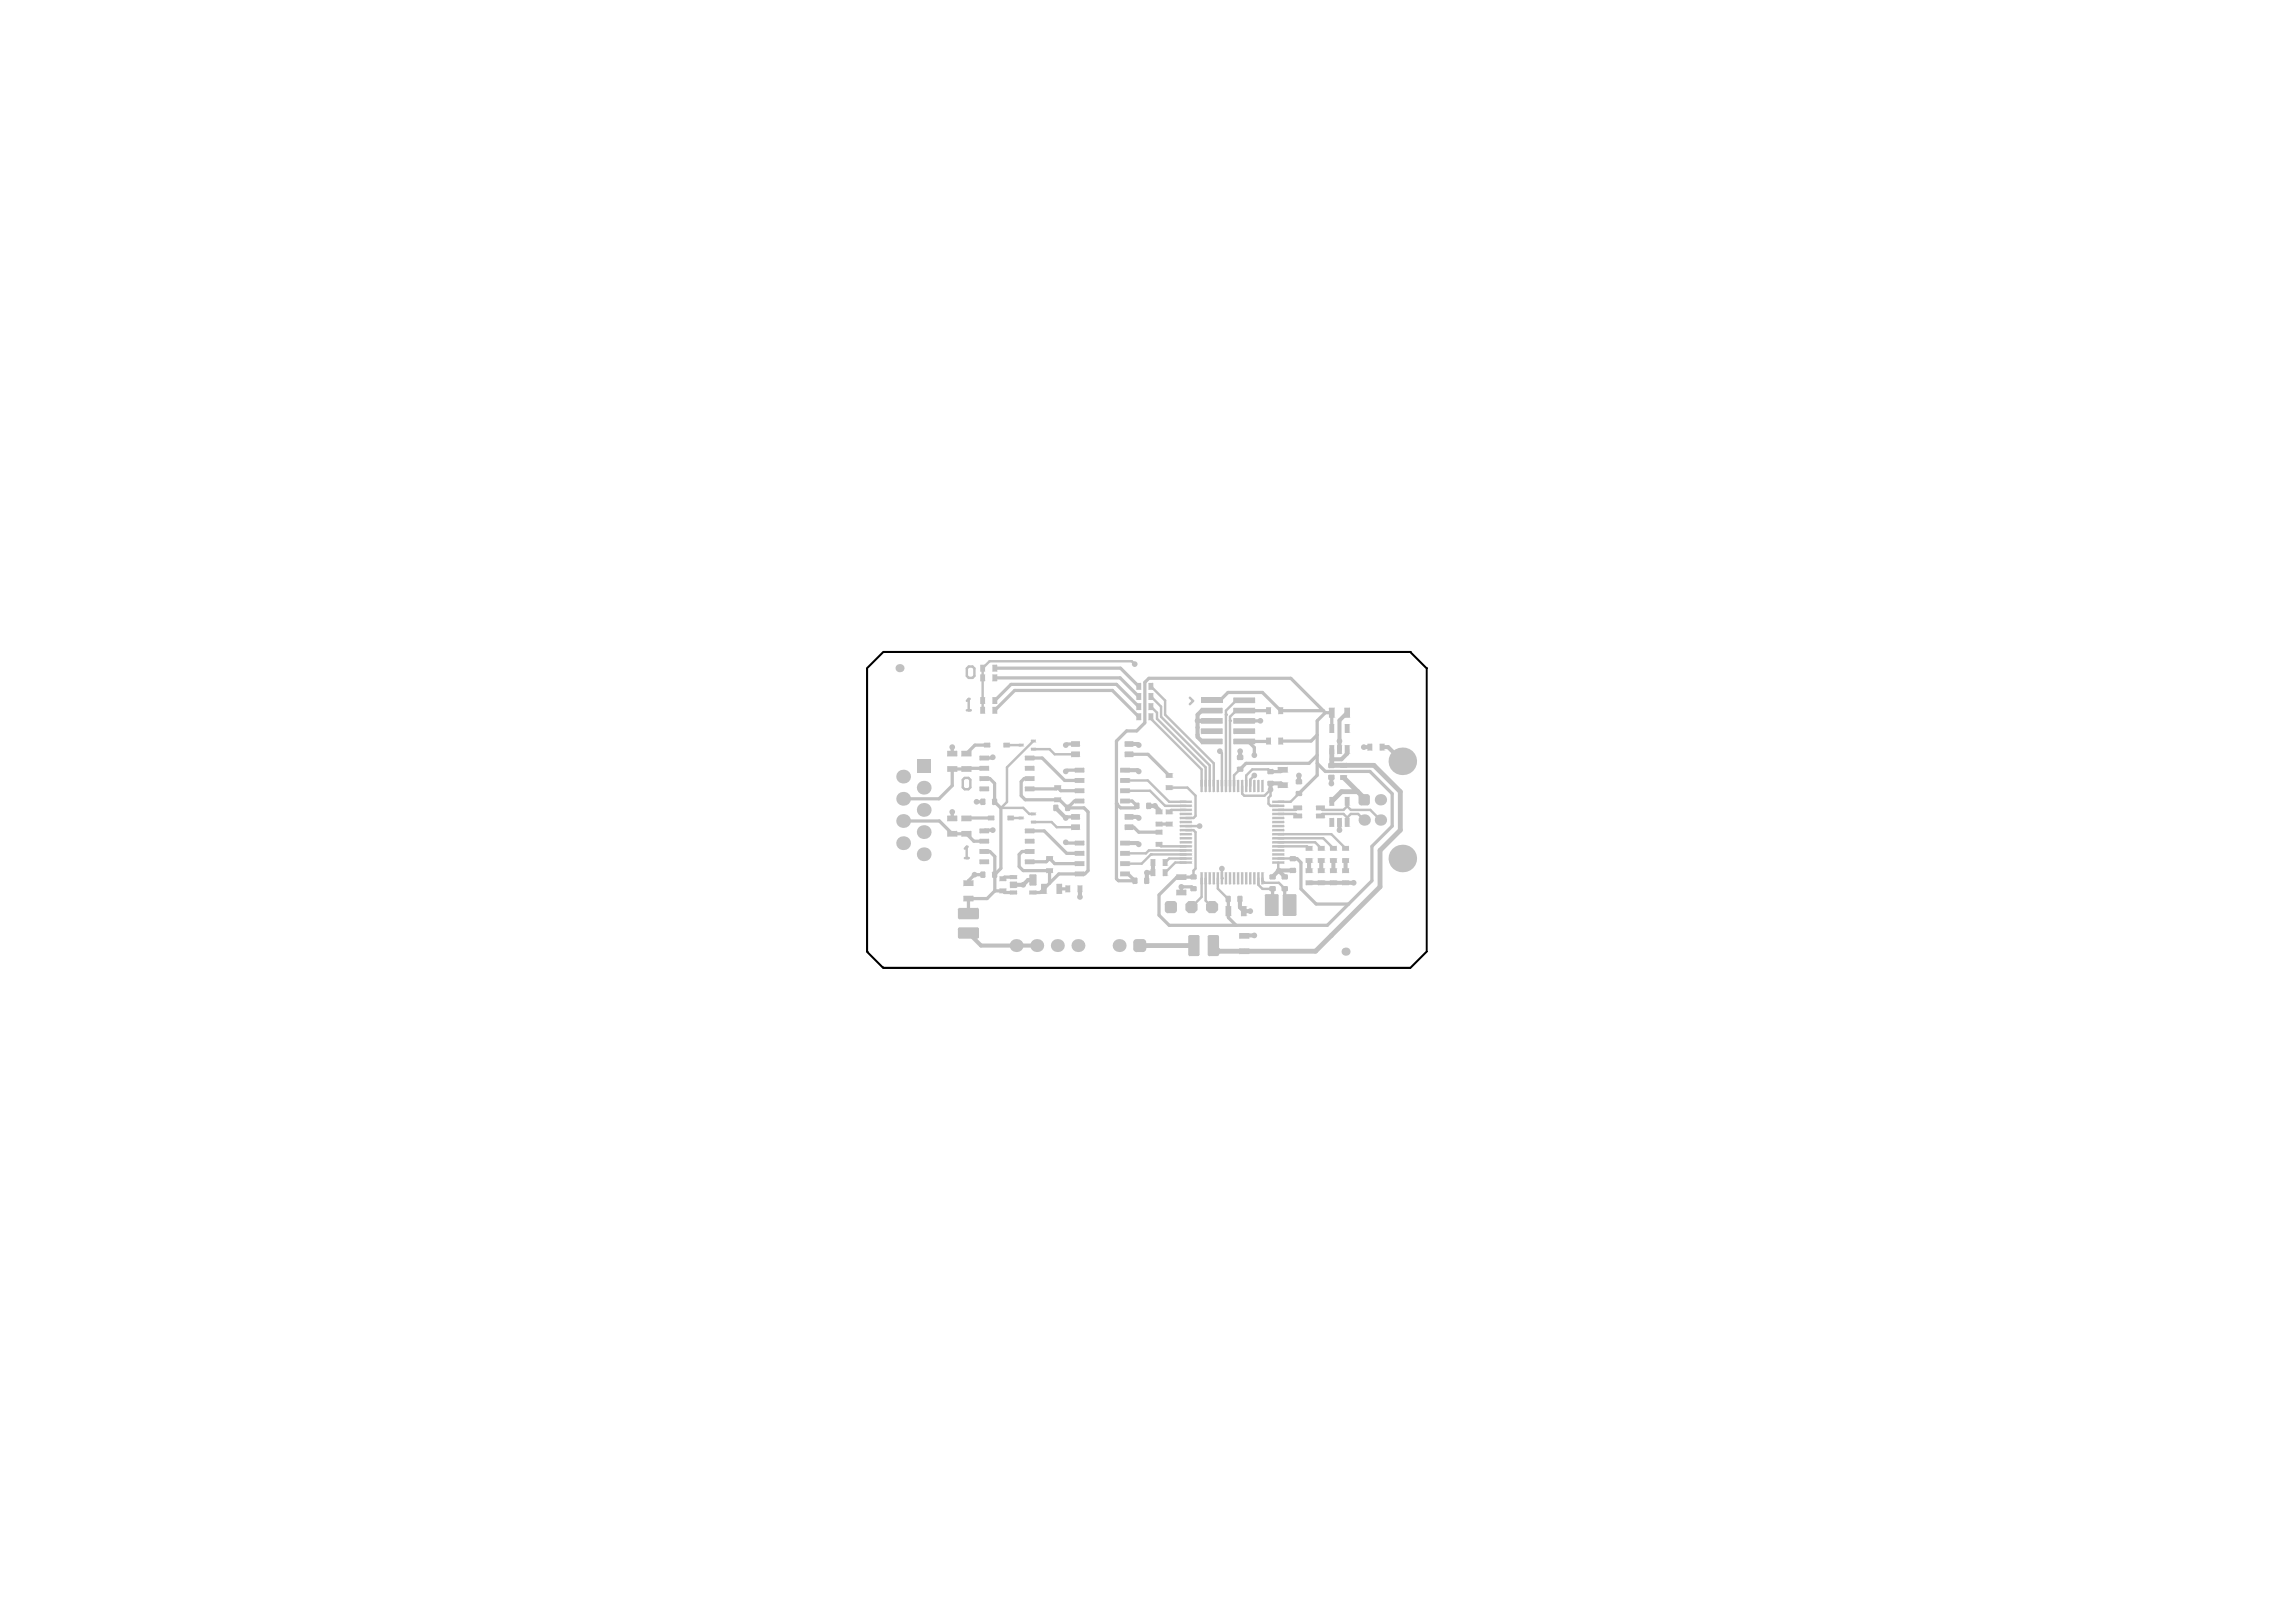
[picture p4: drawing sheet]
<svg xmlns="http://www.w3.org/2000/svg" width="297mm" height="210mm" viewBox="0 0 297 210" stroke-linecap="round" stroke-linejoin="round" font-family="sans-serif">
<path d="M112.2 86.5l2.1-2.1h68.2l2.1 2.1v36.7l-2.1 2h-68.2l-2.1-2z" fill="none" stroke="#000" stroke-width=".27"/>
<path d="M151.3 101.9h2.3l1.1 1.1v2.6l-.3 .3h-1M153.4 107.4h1l.3 .3v4.7l-.3 .3v.8" fill="none" stroke="#c0c0c0" stroke-width=".31"/>
<path d="M126.1 113.2l-.8 .8v.3M127.7 116.3h-2.4v1.9M154.4 115l-.2-.2h-1.4v.7M154.4 113.5h-2.1M170.3 117h4.2M177.5 109.5v4.5l-5.8 5.7h-11.8" fill="none" stroke="#c0c0c0" stroke-width=".42"/>
<path d="M178.5 110v4.8l-8.3 8.3h-12.5l-.7-.7" fill="none" stroke="#c0c0c0" stroke-width=".63"/>
<path d="M139.7 115v1.1M125.3 120.7l1.6 1.7" fill="none" stroke="#c0c0c0" stroke-width=".52"/>
<circle cx="147.4" cy="122.4" r=".31" fill="#c0c0c0"/>
<path d="M147.4 122.4h7.1" fill="none" stroke="#c0c0c0" stroke-width=".63"/>
<path d="M133.6 113.9h-.6l-.6 .6h-1.3M136.6 104.5l1.3 1.4M126.9 122.4h7.2" fill="none" stroke="#c0c0c0" stroke-width=".52"/>
<g fill="none" stroke="#c0c0c0" stroke-width=".42">
<path d="M123.2 96.7v.8M127.3 99.4l-4.1 .1v2.2l-1.7 1.7h-4.7M127.7 96.4h-1.6l-1.1 1.1M128.4 98l-.1 .1h-1M128.7 91.9l2.6-2.6h12.6l3.4 3.5M128.7 90.7l2.1-2.1h13.6l2.9 2.8M128.7 87.7h16.2l2.4 2.4M128.7 86.5h16.3l2.3 2.3M133.2 98.1h1.6l2.9 2.9h2M139.1 96.3h-1.1l-.1 .1M139.7 99.7h-1.7l-.1 .1M116.8 106.2h4.7l1.7 1.7h1.8l1 1h1.3"/>
<path d="M123.2 105.1v.8M126.1 113.2h1.1M126.3 103.8h.9M127.3 100.8h.8l.6 .6v2.4l.8 .8v7.8l-.8 .8M127.3 110.2h.8l.6 .6v2.4M128.2 105.9h-3.2M128.4 107.4h-1l-.1 .1M128.7 115.3h1.1l.2 .2h1.1M128.7 113.2v2.1M128.7 115.3l-1 1M131.1 113.5h-1.1l-.2 .2M133.2 102.1h3.5l.1-.2 .4 .4h2.5"/>
<path d="M133.2 100.8h-.7l-.4 .3v1.9l.5 .5h4.5l1 1M133.2 110.2h-1l-.4 .4v1.5l.6 .6h3.4v1.6M133.2 111.5h2.2l.4-.4 .6 .7h3.3M133.2 107.5h1.9l2.9 2.9h1.7M137 115h1.1M137.9 109l.1 .1h1.7M138.1 104.5h2.1l.6 .6v7.6l-.5 .4h-3.3l-2.4 2.4h-1M139.1 105.7h-1.1l-.1 .2M139.7 103.7h-.7l-.9 .8"/>
</g>
<path d="M130.2 96.4h1.9M133.7 95.9l-3.4 3.4v4.5l-.8 .8M133.7 96.9h2.1l.6 .7h2.7M146.8 85.9l-.4-.3h-18.4l-.9 .9v5.4M129.5 104.5h2.9l.8 .8h.5M130.7 105.9h1.4M133.7 106.4h2.3l.7 .6h2.4M149.9 109.3l.3 .2h3.2" fill="none" stroke="#c0c0c0" stroke-width=".31"/>
<circle cx="149.9" cy="107.7" r=".21" fill="#c0c0c0"/>
<path d="M148.6 87.8l-.5 .5v5.2l-1 1.1M146.1 107h.6l.6 .7h2.6M158.9 116.3v2.4l1 1h-8.6" fill="none" stroke="#c0c0c0" stroke-width=".42"/>
<path d="M148.9 92.8v.2l6.6 6.6v2.1M148.9 91.4l.8 .8v.8l6.3 6.3v2.4M148.9 88.8l1.8 1.9v1.8l6.3 6.3v2.9M148.9 90.1l1.3 1.3v1.4l6.3 6.2v2.7M155.5 113.7v2.4l-1.4 1.3M156 113.7v2.9l.8 .8" fill="none" stroke="#c0c0c0" stroke-width=".31"/>
<path d="M154.9 95.1h.1M154.9 93.3h1.9M154.9 94.1h.1M156.8 92h-1.3l-.6 .5v2.9l.6 .6h1.3M160.4 116.3v1.1l.5 .5h.9M162.3 121.1h-1.3" fill="none" stroke="#c0c0c0" stroke-width=".52"/>
<circle cx="155.2" cy="106.9" r=".16" fill="#c0c0c0"/>
<path d="M153.4 106.9h1.8M158.1 112.4v1.3" fill="none" stroke="#c0c0c0" stroke-width=".31"/>
<circle cx="158.1" cy="113.7" r=".16" fill="#c0c0c0"/>
<path d="M145.5 102.3h3.3l1.9 2h2.7M145.5 101h3l2.8 2.8h2.1M153.4 104.8h-1.9l-.2 .3M157.6 113.7v1.3l1.3 1.3" fill="none" stroke="#c0c0c0" stroke-width=".31"/>
<path d="M144.4 95.9v17.8M146.1 97.6h2.4l2.8 2.8M145.5 113.1h.4l.9 .9M145.5 103.7h1l.6 .6M149.9 106.6h1.4M152.3 113.5l-2.4 2.3v2.6l1.4 1.3" fill="none" stroke="#c0c0c0" stroke-width=".42"/>
<path d="M145.5 99.7h1.7l.1 .1M146.1 96.3h1.1l.1 .1M145.5 109.1h1.7l.1 .2M146.1 105.7h1.1l.1 .2M148.6 104.3h.8l.5 .5v.3" fill="none" stroke="#c0c0c0" stroke-width=".52"/>
<circle cx="144.4" cy="104" r=".21" fill="#c0c0c0"/>
<path d="M147.1 94.6h-1.3l-1.4 1.3M148.6 87.8h18.4l4.2 4.2M144.4 104l.6 .5h1.8l.3-.2M144.4 113.7l.3 .3h2.1" fill="none" stroke="#c0c0c0" stroke-width=".42"/>
<path d="M149.2 111.6v1.3h-.8l-.1 1.1" fill="none" stroke="#c0c0c0" stroke-width=".52"/>
<path d="M153.4 111.6h-1.4l-1.3 1.3M153.4 111.1h-2.1l-.6 .5" fill="none" stroke="#c0c0c0" stroke-width=".31"/>
<circle cx="148.9" cy="110.6" r=".16" fill="#c0c0c0"/>
<path d="M161 92h-1.1l-.8 .8v.5M161 90.6h-1.1l-1.3 1.4v.5M153.4 110.6h-4.5l-1.2 1.2h-2.2M153.4 110h-4.8l-.3 .4h-2.8M162.8 113.7v.8l.5 .5h1.3M163.3 113.7v.3l.3 .2h1.8l.8 .8M165.4 111.6v1.1" fill="none" stroke="#c0c0c0" stroke-width=".31"/>
<path d="M165.4 112.7l.8 .8M167.3 112.6h-1.9l-.8 .9" fill="none" stroke="#c0c0c0" stroke-width=".52"/>
<path d="M161 92h3.1M163.1 93.3h-2.1M164.6 115v2l-.1 .1M166.2 115v1.5l.6 .6" fill="none" stroke="#c0c0c0" stroke-width=".42"/>
<g fill="#c0c0c0">
<circle cx="159.1" cy="93.3" r=".16"/>
<circle cx="158.6" cy="92.5" r=".16"/>
</g>
<g fill="none" stroke="#c0c0c0" stroke-width=".31">
<path d="M157.8 97.2l.3 .3v4.2M158.6 92.5v9.2M159.1 93.3v8.4M160.4 99.5l-.7 .8v1.4M164.4 99.9l-.3-.3h-2.1l-.8 .8v1.3M124.8 111h.5M125.1 109.6v1.4M160.7 101.7v1l.3 .3h2.6l.8-.8v.8l-.3 .2v.8l.3 .3h1M162.3 100.4l-.5 .5v.8M165.4 108h6.8l1.9 1.8M165.4 108.5h5.8l1.3 1.3M165.4 109h4.7l.8 .8"/>
<path d="M165.4 109.5h3.7l.3 .3M165.4 111.1h1.9M165.4 105.3h2.2l.3 .3M167.9 104.5l-.3 .3h-2.2M168 102.7l-1 1.1h-1.6M170.8 104.5l.3 .3h2.7l.5-.5 .5 .5h2.5l1.3 1.3M170.8 105.6l.3-.3h2.7l.5 .5 .5-.5h.9l.8 .8"/>
</g>
<path d="M157.3 90.6h.5l1.1-1h4.4l2.4 2.4h5.5l.3 .2M164.1 92h.1M164.1 95.9l-2.6 .1 .8 .7v1M165.9 99.6l-.2 .3h-1.3M170.4 95.1l-.8 .8h-3.9M170.4 97.7l-1 1.1h-8.2l-.8 .7M170.4 98.8l1.1 1h5.7l2.9 2.9v4.2l-2.6 2.6M171.5 92.2l-1.1 1.1v7l-2.4 2.4M171.5 92.2h.8v2.1M167.3 111.1h.5l.5 .5v3.4l2 2" fill="none" stroke="#c0c0c0" stroke-width=".42"/>
<g fill="none" stroke="#c0c0c0" stroke-width=".52">
<path d="M160.4 97.2v.8M174.3 92.2l-1 1v3.8M174.3 97v.5l-.7 .8h-1.3M176.4 96.7h.8M178.8 96.7h.8l1.8 1.8M165.9 101.6l-.2-.2h-1.3v.8M168 100.4v.8M169.4 114.2h5.7M169.4 111.4v1.3M170.9 111.4v1.3M172.2 100.6v.8M172.5 111.4v1.3"/>
<path d="M173.3 106.4v1M174.1 111.4v1.3"/>
</g>
<path d="M172.3 99h5.5l3.4 3.5v4.9l-2.7 2.6M172.3 97l-.1 2.1M173.8 100.6l2.7 2.7v.2M175.7 102.5h-2.1l-1.3 1.2" fill="none" stroke="#c0c0c0" stroke-width=".63"/>
<circle cx="125.1" cy="109.6" r=".16" fill="#c0c0c0"/>
<path d="M125.1 86.5l.2-.2h.5l.3 .2v1l-.3 .2h-.5l-.2-.2zM125.1 91.9h.5M125.3 90.4v1.5M153.9 90.3l.5 .4-.5 .4M124.6 100.9l.2-.2h.5l.2 .2v1l-.2 .2h-.5l-.2-.2zM125.1 109.6l-.3 .2" fill="none" stroke="#c0c0c0" stroke-width=".31"/>
<circle cx="125.3" cy="90.4" r=".16" fill="#c0c0c0"/>
<path d="M125.3 90.4l-.2 .3" fill="none" stroke="#c0c0c0" stroke-width=".31"/>
<g fill="#c0c0c0">
<path d="M150.8 106.9l.1 .1z"/>
<path d="M151.6 106.3l.1 .1z"/>
<path d="M150.8 105.3l.1 .1z"/>
<path d="M151.6 104.8h.1z"/>
<path d="M144.9 102.6h.1z"/>
<path d="M152.6 104.4h.1z"/>
<path d="M146.1 99.4h.1h-.1z"/>
<path d="M140.2 99.4h.1h-.1z"/>
<path d="M150.8 102.2h.1z"/>
<path d="M151.6 101.6l.1 .1z"/>
<path d="M154.1 109.4h.1z"/>
<path d="M149.5 109.5l.1 .1z"/>
<path d="M150.3 108.9l.1 .1z"/>
<path d="M152.6 110.7h.1z"/>
<path d="M144.9 110.7h.1z"/>
<path d="M122.5 99.2h.1z"/>
<path d="M123.8 99.8v.1z"/>
<path d="M122.5 107.6h.1z"/>
<path d="M123.8 108.2v.1z"/>
<path d="M163.2 112.9v.1z"/>
<path d="M139 102.6h.1z"/>
<path d="M158.2 102.4v.1z"/>
<path d="M128.6 106.1v.1z"/>
<path d="M176.9 97.1h.1z"/>
<path d="M177.5 96.2v.1z"/>
<path d="M179.1 96.2v.1z"/>
<path d="M165.9 95.5h.1z"/>
<path d="M163.8 96.3h.1z"/>
<path d="M165.9 91.5l.1 .1z"/>
<path d="M164.4 91.5v.1z"/>
<path d="M163.8 92.4h.1z"/>
<path d="M139 110.7h.1z"/>
<path d="M130.6 115.3h.1z"/>
<path d="M130.6 113.3h.1z"/>
<path d="M130.1 113.4l.1 .1z"/>
<path d="M129.3 114h.1z"/>
<path d="M130.1 115h.1z"/>
<path d="M129.3 115.5l.1 .1z"/>
<path d="M135.3 114.4h.1z"/>
<path d="M137.3 114.4h.1z"/>
<path d="M137.8 115.4l.1 .1z"/>
<path d="M138.4 114.6h.1z"/>
<path d="M139.4 115.4l.1 .1z"/>
<path d="M132.4 96.2v.1z"/>
<path d="M131.8 96.6h.1z"/>
<path d="M133.9 95.7l.1 .1z"/>
<path d="M133.4 96v.1z"/>
<path d="M133.9 96.8h.1z"/>
<path d="M135.3 112.9l.1 .1z"/>
<path d="M135.3 111.3l.1 .1z"/>
<path d="M137.2 103.2h.1z"/>
<path d="M137.2 101.6l.1 .1z"/>
<path d="M131.8 106h.1z"/>
<path d="M133.9 105.1l.1 .1z"/>
<path d="M133.9 106.2l.1 .1z"/>
<path d="M133.4 106.5v.1z"/>
<path d="M149.5 107.9l.1 .1z"/>
<path d="M150.3 107.4h.1z"/>
<path d="M150.8 100.6l.1 .1z"/>
<path d="M151.6 100l.1 .1z"/>
<path d="M164.6 106.5h.1z"/>
<path d="M166.1 104.7h.1z"/>
<path d="M156.1 114.4v.1z"/>
<path d="M154.1 104.7h.1z"/>
<path d="M152.6 106.5h.1z"/>
<path d="M152.6 108.6h.1z"/>
<path d="M154.1 111.5h.1z"/>
<path d="M158.2 114.4v.1z"/>
<path d="M159 112.9v.1z"/>
<path d="M160.3 114.4v.1z"/>
<path d="M161.1 112.9v.1z"/>
<path d="M162.4 114.4v.1z"/>
<path d="M166.1 111.5h.1z"/>
<path d="M164.6 110.7h.1z"/>
<path d="M166.1 109.4h.1z"/>
<path d="M164.6 108.6h.1z"/>
<path d="M164.6 104.4h.1z"/>
<path d="M162.6 101h.1z"/>
<path d="M162.4 102.4v.1z"/>
<path d="M160.5 101h.1z"/>
<path d="M160.3 102.4v.1z"/>
<path d="M158.4 101h.1z"/>
<path d="M156.3 101h.1z"/>
<path d="M156.1 102.4v.1z"/>
<path d="M166.5 99.3h.1z"/>
<path d="M159.2 117.3h.1z"/>
<path d="M161.2 117.3h.1z"/>
<path d="M160.5 117.3h.1z"/>
<path d="M122.5 97.2h.1z"/>
<path d="M123.8 97.8v.1z"/>
<path d="M125.9 116.6v.1z"/>
<path d="M125.9 114.6v.1z"/>
<path d="M122.5 105.6h.1z"/>
<path d="M123.8 106.2v.1z"/>
<path d="M174.6 91.6h.1z"/>
<path d="M172.6 91.6h.1z"/>
<path d="M150.3 104.8h.1z"/>
<path d="M149.5 105.3l.1 .1z"/>
<path d="M150.3 106.3l.1 .1z"/>
<path d="M149.5 106.9l.1 .1z"/>
<path d="M168.9 112.9l.1 .1z"/>
<path d="M169.7 112.4h.1z"/>
<path d="M168.9 114.5l.1 .1z"/>
<path d="M169.7 113.9l.1 .1z"/>
<path d="M170.5 114.5v.1z"/>
<path d="M171.3 113.9l.1 .1z"/>
<path d="M170.5 112.9v.1z"/>
<path d="M171.3 112.4h.1z"/>
<path d="M172.1 112.9v.1z"/>
<path d="M172.9 112.4h.1z"/>
<path d="M172.1 114.5v.1z"/>
<path d="M172.9 113.9l.1 .1z"/>
<path d="M173.6 114.5l.1 .1z"/>
<path d="M174.5 113.9v.1z"/>
<path d="M173.6 112.9l.1 .1z"/>
<path d="M148.6 89.2v.1z"/>
<path d="M149.1 88.4h.1z"/>
<path d="M147 89.2l.1 .1z"/>
<path d="M147 90.5l.1 .1z"/>
<path d="M147.6 89.7v.1z"/>
<path d="M148.6 90.5v.1z"/>
<path d="M149.1 89.7l.1 .1z"/>
<path d="M148.6 91.8v.1z"/>
<path d="M149.1 91l.1 .1z"/>
<path d="M147 91.8l.1 .1z"/>
<path d="M147.6 91v.1z"/>
<path d="M147 93.1l.1 .1z"/>
<path d="M147.6 92.3v.1z"/>
<path d="M148.6 93.1v.1z"/>
<path d="M149.1 92.3l.1 .1z"/>
<path d="M149.4 112.5h.1z"/>
<path d="M148.8 113.3l.1 .1z"/>
<path d="M150.4 113.3l.1 .1z"/>
<path d="M150.4 112l.1 .1z"/>
<path d="M149.4 111.2h.1z"/>
<path d="M148.8 112l.1 .1z"/>
<path d="M125.6 97.2h.1z"/>
<path d="M128.4 92.3v.1z"/>
<path d="M126.8 92.3l.1 .1z"/>
<path d="M128.4 91v.1z"/>
<path d="M129 90.2v.1z"/>
<path d="M126.8 91l.1 .1z"/>
<path d="M127.4 90.2v.1z"/>
<path d="M128.4 88.1v.1z"/>
<path d="M126.8 88.1l.1 .1z"/>
<path d="M128.4 86.8v.1z"/>
<path d="M129 86v.1z"/>
<path d="M126.8 86.8l.1 .1z"/>
<path d="M127.4 86v.1z"/>
<path d="M173.6 110l.1 .1z"/>
<path d="M173.6 111.6l.1 .1z"/>
<path d="M174.5 111v.1z"/>
<path d="M172.1 110v.1z"/>
<path d="M172.9 109.5h.1z"/>
<path d="M172.1 111.6v.1z"/>
<path d="M172.9 111l.1 .1z"/>
<path d="M170.5 110v.1z"/>
<path d="M171.3 109.5h.1z"/>
<path d="M170.5 111.6v.1z"/>
<path d="M171.3 111l.1 .1z"/>
<path d="M168.9 110l.1 .1z"/>
<path d="M169.7 109.5h.1z"/>
<path d="M168.9 111.6l.1 .1z"/>
<path d="M169.7 111l.1 .1z"/>
<path d="M172 104.2v.1z"/>
<path d="M172.5 103.1l.1 .1z"/>
<path d="M174 104.2v.1z"/>
<path d="M174.5 103.1l.1 .1z"/>
<path d="M174 106.9v.1z"/>
<path d="M174.5 105.9h.1z"/>
<path d="M173 106.9v.1z"/>
<path d="M173.5 105.9h.1z"/>
<path d="M172 106.9v.1z"/>
<path d="M172.5 105.9h.1z"/>
<path d="M173.4 99.3v.1z"/>
<path d="M174.2 98.7l.1 .1z"/>
<path d="M174.2 100.3l.1 .1z"/>
<path d="M172 97.5v.1z"/>
<path d="M172.5 96.4l.1 .1z"/>
<path d="M173 97.5v.1z"/>
<path d="M173.5 96.4l.1 .1z"/>
<path d="M174 97.5v.1z"/>
<path d="M174.5 96.4l.1 .1z"/>
<path d="M174 94.8v.1z"/>
<path d="M174.5 93.7l.1 .1z"/>
<path d="M172 94.8v.1z"/>
<path d="M172.5 93.7l.1 .1z"/>
<path d="M147.9 121.5v.4zM147.9 121.5l.2 .1 .2 .3h-.4z"/>
<path d="M146.6 121.9h.4zM146.7 121.7l.3-.2v.4h-.4z"/>
<path d="M147 122.8v.4zM146.6 122.8h.4v.4l-.3-.2z"/>
<path d="M147.9 122.8h.4zM147.9 122.8h.4l-.1 .2-.3 .2z"/>
<path d="M151.9 116.6v.4zM151.9 116.6l.2 .1 .2 .3h-.4z"/>
<path d="M150.7 117h.4zM150.7 116.8l.4-.2v.4h-.4z"/>
<path d="M151.1 117.8v.4zM150.7 117.8h.4v.4l-.4-.2z"/>
<path d="M151.9 117.8h.4zM151.9 117.8h.4l-.2 .3-.2 .1z"/>
<path d="M175.8 103.1h.3zM175.8 102.9l.3-.1v.3h-.3z"/>
<path d="M176.1 103.9v.3zM175.8 103.9h.3v.3l-.3-.1z"/>
<path d="M176.9 103.9h.3zM176.9 103.9h.3v.2l-.3 .1z"/>
<path d="M176.9 102.8v.3zM176.9 102.8l.3 .1v.2h-.3z"/>
<path d="M167.4 105.8v.1zM167.3 105.8h.1v.1z"/>
<path d="M168.4 105.8h.1zM168.4 105.8h.1l-.1 .1z"/>
<path d="M168.4 105.3v.1zM168.4 105.3l.1 .1h-.1z"/>
<path d="M167.3 105.4h.1zM167.3 105.3h.1v.1h-.1z"/>
<path d="M170.3 105.8v.1zM170.2 105.8h.1v.1z"/>
<path d="M171.3 105.8h.1zM171.3 105.8h.1l-.1 .1z"/>
<path d="M171.3 105.3v.1zM171.3 105.3l.1 .1h-.1z"/>
<path d="M170.2 105.4h.1zM170.3 105.3v.1h-.1z"/>
<path d="M170.3 104.8v.1zM170.2 104.8h.1v.1z"/>
<path d="M171.3 104.8h.1zM171.3 104.8h.1l-.1 .1z"/>
<path d="M171.3 104.2v.1zM171.3 104.2l.1 .1h-.1z"/>
<path d="M170.2 104.3h.1zM170.3 104.3v-.1v.1h-.1z"/>
<path d="M167.4 104.8v.1zM167.3 104.8h.1v.1z"/>
<path d="M168.4 104.8h.1zM168.4 104.8h.1l-.1 .1z"/>
<path d="M168.4 104.2v.1zM168.4 104.2l.1 .1h-.1z"/>
<path d="M167.3 104.3h.1zM167.3 104.3l.1-.1v.1h-.1z"/>
<path d="M136.3 104.3h.1zM136.3 104.2l.1-.1v.2h-.1z"/>
<path d="M136.4 104.8v.2zM136.3 104.8h.1v.2z"/>
<path d="M136.8 104.8h.1zM136.8 104.8h.1l-.1 .2z"/>
<path d="M136.8 104.1v.2zM136.8 104.1l.1 .2h-.1z"/>
<path d="M137.8 104.3h.1zM137.8 104.2l.1-.1v.2h-.1z"/>
<path d="M137.9 104.8v.2zM137.8 104.8h.1v.2z"/>
<path d="M138.3 104.8h.2zM138.3 104.8h.2l-.2 .2z"/>
<path d="M138.3 104.1v.2zM138.3 104.1l.2 .2h-.2z"/>
<path d="M165.2 118.4h.2zM165.2 118.4h.2l-.2 .1z"/>
<path d="M165.2 115.7v.2zM165.2 115.7l.2 .2h-.2z"/>
<path d="M163.6 115.9h.2zM163.7 115.8l.1-.1v.2h-.2z"/>
<path d="M163.8 118.4v.1zM163.6 118.4h.2v.1z"/>
<path d="M167.6 118.4h.1zM167.6 118.4h.1l-.1 .1z"/>
<path d="M167.6 115.7v.2zM167.6 115.7l.1 .2h-.1z"/>
<path d="M165.9 115.9h.2zM166 115.8l.1-.1v.2h-.2z"/>
<path d="M166.1 118.4v.1zM165.9 118.4h.2v.1z"/>
<path d="M164.4 113.7v.1zM164.2 113.7h.2v.1z"/>
<path d="M164.9 113.7h.2zM164.9 113.7h.2l-.2 .1z"/>
<path d="M164.9 113.1v.2zM164.9 113.1l.2 .2h-.2z"/>
<path d="M164.2 113.3h.2zM164.3 113.2l.1-.1v.2h-.2z"/>
<path d="M146.1 102.6h.1zM146.1 102.6h.1h-.1z"/>
<path d="M146.1 102v.1zM146.1 102l.1 .1h-.1z"/>
<path d="M144.9 102.1h.1zM144.9 102h.1v.1h-.1z"/>
<path d="M152.6 104.2h.1zM152.6 104.2h.1z"/>
<path d="M154.1 104.4h.1zM154.1 104.4h.1h-.1z"/>
<path d="M154.1 104.1v.1zM154.1 104.1l.1 .1z"/>
<path d="M146.1 101.2h.1zM146.1 101.2h.1l-.1 .1z"/>
<path d="M146.1 100.7v.1zM146.1 100.7l.1 .1h-.1z"/>
<path d="M144.9 100.8h.1zM144.9 100.7h.1v.1h-.1z"/>
<path d="M145 101.2v.1zM144.9 101.2h.1v.1z"/>
<path d="M152.6 103.7h.1zM152.6 103.6l.1 .1z"/>
<path d="M152.7 103.8v.1zM152.6 103.8l.1 .1z"/>
<path d="M154.1 103.8h.1zM154.1 103.8h.1l-.1 .1z"/>
<path d="M154.1 103.6v.1zM154.1 103.6l.1 .1z"/>
<path d="M146.1 103.9h.1zM146.1 103.9h.1l-.1 .1z"/>
<path d="M146.1 103.3v.1zM146.1 103.3l.1 .1h-.1z"/>
<path d="M144.9 103.4h.1zM144.9 103.4l.1-.1v.1h-.1z"/>
<path d="M145 103.9v.1zM144.9 103.9h.1v.1z"/>
<path d="M146.1 99.9h.1zM146.1 99.9h.1l-.1 .1z"/>
<path d="M144.9 99.4h.1zM144.9 99.4h.1h-.1z"/>
<path d="M145 99.9v.1zM144.9 99.9h.1v.1z"/>
<path d="M140.2 99.9h.1zM140.2 99.9h.1l-.1 .1z"/>
<path d="M139 99.4h.1zM139.1 99.4h-.1z"/>
<path d="M139.1 99.9v.1zM139 99.9h.1v.1z"/>
<path d="M140.2 103.9h.1zM140.2 103.9h.1l-.1 .1z"/>
<path d="M140.2 103.3v.1zM140.2 103.3l.1 .1h-.1z"/>
<path d="M139 103.4h.1zM139.1 103.4v-.1v.1h-.1z"/>
<path d="M139.1 103.9v.1zM139 103.9h.1v.1z"/>
<path d="M152.6 105.8h.1zM152.6 105.7l.1 .1z"/>
<path d="M152.7 105.9v.1zM152.6 105.9l.1 .1z"/>
<path d="M154.1 105.9h.1zM154.1 105.9h.1l-.1 .1z"/>
<path d="M154.1 105.7v.1zM154.1 105.7l.1 .1z"/>
<path d="M152.6 109.4h.1zM152.6 109.4h.1z"/>
<path d="M152.7 109.6v.1zM152.6 109.6l.1 .1z"/>
<path d="M154.1 109.6h.1zM154.1 109.6h.1l-.1 .1z"/>
<path d="M152.6 110.5h.1zM152.6 110.4l.1 .1z"/>
<path d="M154.1 110.7h.1zM154.1 110.7h.1h-.1z"/>
<path d="M154.1 110.4v.1zM154.1 110.4l.1 .1z"/>
<path d="M146.1 112h.1zM146.1 112h.1l-.1 .1z"/>
<path d="M146.1 111.4v.1zM146.1 111.4l.1 .1h-.1z"/>
<path d="M144.9 111.5h.1zM144.9 111.5l.1-.1v.1h-.1z"/>
<path d="M145 112v.1zM144.9 112h.1v.1z"/>
<path d="M152.6 110h.1zM152.6 109.9l.1 .1z"/>
<path d="M152.7 110.1v.1zM152.6 110.1l.1 .1z"/>
<path d="M154.1 110.1h.1zM154.1 110.1h.1l-.1 .1z"/>
<path d="M154.1 109.9v.1zM154.1 109.9l.1 .1z"/>
<path d="M146.1 110.7h.1zM146.1 110.7h.1h-.1z"/>
<path d="M146.1 110.1v.1zM146.1 110.1l.1 .1h-.1z"/>
<path d="M144.9 110.2h.1zM144.9 110.1h.1v.1h-.1z"/>
<path d="M124.4 99.8v.1zM124.4 99.8v.1z"/>
<path d="M125.6 99.8h.1zM125.6 99.8h.1l-.1 .1z"/>
<path d="M125.6 99.1v.1zM125.6 99.1l.1 .1z"/>
<path d="M123.8 99.1v.1zM123.8 99.1v.1z"/>
<path d="M122.6 99.8v.1zM122.5 99.8l.1 .1z"/>
<path d="M127.9 99.6h.1zM127.9 99.6h.1l-.1 .1z"/>
<path d="M127.9 99.1v.1zM127.9 99.1l.1 .1h-.1z"/>
<path d="M126.7 99.2h.1zM126.7 99.1h.1v.1h-.1z"/>
<path d="M126.8 99.6v.1zM126.7 99.6h.1v.1z"/>
<path d="M124.4 108.2v.1zM124.4 108.2v.1z"/>
<path d="M125.6 108.2h.1zM125.6 108.2h.1l-.1 .1z"/>
<path d="M125.6 107.5v.1zM125.6 107.5l.1 .1z"/>
<path d="M123.8 107.5v.1zM123.8 107.5v.1z"/>
<path d="M122.6 108.2v.1zM122.5 108.2l.1 .1z"/>
<path d="M127.9 109.1h.1zM127.9 109.1h.1l-.1 .1z"/>
<path d="M127.9 108.5v.1zM127.9 108.5l.1 .1h-.1z"/>
<path d="M126.7 108.6h.1zM126.7 108.6l.1-.1v.1h-.1z"/>
<path d="M126.8 109.1v.1zM126.7 109.1h.1v.1z"/>
<path d="M166.5 114.7v.1zM166.5 114.7l.1 .1h-.1z"/>
<path d="M165.8 114.8h.2zM165.8 114.7h.2v.1h-.2z"/>
<path d="M166 115.2v.1zM165.8 115.2h.2v.1z"/>
<path d="M166.5 115.2h.1zM166.5 115.2h.1l-.1 .1z"/>
<path d="M163.4 112.9v.1zM163.4 112.9l.1 .1z"/>
<path d="M163.2 114.4v.1zM163.2 114.4v.1z"/>
<path d="M163.4 114.4h.1zM163.4 114.4h.1l-.1 .1z"/>
<path d="M140.2 102.6h.1zM140.2 102.6h.1h-.1z"/>
<path d="M140.2 102v.1zM140.2 102l.1 .1h-.1z"/>
<path d="M139 102.1h.1zM139.1 102v.1h-.1z"/>
<path d="M158.2 100.9v.1zM158.2 100.9v.1z"/>
<path d="M157.9 101h.1zM157.9 101h.1z"/>
<path d="M158 102.4v.1zM157.9 102.4l.1 .1z"/>
<path d="M162.3 93.5h.1zM162.3 93.5h.1l-.1 .2z"/>
<path d="M162.3 92.9v.1zM162.3 92.9l.1 .1h-.1z"/>
<path d="M159.5 93h.2zM159.6 93l.1-.1v.1h-.2z"/>
<path d="M159.7 93.5v.2zM159.5 93.5h.2v.2z"/>
<path d="M140.2 101.2h.1zM140.2 101.2h.1l-.1 .1z"/>
<path d="M140.2 100.7v.1zM140.2 100.7l.1 .1h-.1z"/>
<path d="M139 100.8h.1zM139.1 100.7v.1h-.1z"/>
<path d="M139.1 101.2v.1zM139 101.2h.1v.1z"/>
<path d="M130.3 105.6h.1zM130.4 105.6v-.1v.1h-.1z"/>
<path d="M130.4 106.1v.1zM130.3 106.1h.1v.1z"/>
<path d="M131.1 106.1h.1zM131.1 106.1h.1l-.1 .1z"/>
<path d="M131.1 105.5v.1zM131.1 105.5l.1 .1h-.1z"/>
<path d="M127.8 105.6h.1zM127.8 105.6l.1-.1v.1h-.1z"/>
<path d="M127.9 106.1v.1zM127.8 106.1h.1v.1z"/>
<path d="M128.6 105.5v.1zM128.6 105.5v.1z"/>
<path d="M129.8 96.2h.1zM129.8 96.1h.1v.1h-.1z"/>
<path d="M129.9 96.6v.1zM129.8 96.6h.1v.1z"/>
<path d="M130.5 96.6h.1zM130.5 96.6h.1l-.1 .1z"/>
<path d="M130.5 96.1v.1zM130.5 96.1l.1 .1h-.1z"/>
<path d="M127.3 96.2h.1zM127.3 96.1h.1v.1h-.1z"/>
<path d="M127.4 96.6v.1zM127.3 96.6h.1v.1z"/>
<path d="M128 96.6h.1zM128 96.6h.1l-.1 .1z"/>
<path d="M128 96.1v.1zM128 96.1l.1 .1h-.1z"/>
<path d="M139.6 96.5h.1zM139.6 96.5h.1l-.1 .1z"/>
<path d="M139.6 95.9v.1zM139.6 95.9l.1 .1h-.1z"/>
<path d="M138.6 96h.1zM138.6 95.9h.1v.1h-.1z"/>
<path d="M138.7 96.5v.1zM138.6 96.5h.1v.1z"/>
<path d="M139.6 97.9h.1zM139.6 97.9h.1l-.1 .1z"/>
<path d="M139.6 97.2v.2zM139.6 97.2l.1 .2h-.1z"/>
<path d="M138.6 97.4h.1zM138.6 97.3l.1-.1v.2h-.1z"/>
<path d="M138.7 97.9v.1zM138.6 97.9h.1v.1z"/>
<path d="M146.5 96.5h.1zM146.5 96.5h.1l-.1 .1z"/>
<path d="M146.5 95.9v.1zM146.5 95.9l.1 .1h-.1z"/>
<path d="M145.5 96h.1zM145.5 95.9h.1v.1h-.1z"/>
<path d="M145.6 96.5v.1zM145.5 96.5h.1v.1z"/>
<path d="M146.5 97.9h.1zM146.5 97.9h.1l-.1 .1z"/>
<path d="M146.5 97.2v.2zM146.5 97.2l.1 .2h-.1z"/>
<path d="M145.5 97.4h.1zM145.5 97.3l.1-.1v.2h-.1z"/>
<path d="M145.6 97.9v.1zM145.5 97.9h.1v.1z"/>
<path d="M146.5 107.3h.1zM146.5 107.3h.1l-.1 .1z"/>
<path d="M146.5 106.7v.1zM146.5 106.7l.1 .1h-.1z"/>
<path d="M145.5 106.8h.1zM145.5 106.7h.1v.1h-.1z"/>
<path d="M145.6 107.3v.1zM145.5 107.3h.1v.1z"/>
<path d="M146.5 106h.1zM146.5 106h.1l-.1 .1z"/>
<path d="M146.5 105.3v.2zM146.5 105.3l.1 .2h-.1z"/>
<path d="M145.5 105.5h.1zM145.5 105.4l.1-.1v.2h-.1z"/>
<path d="M145.6 106v.1zM145.5 106h.1v.1z"/>
<path d="M139.6 107.3h.1zM139.6 107.3h.1l-.1 .1z"/>
<path d="M139.6 106.7v.1zM139.6 106.7l.1 .1h-.1z"/>
<path d="M138.6 106.8h.1zM138.6 106.7h.1v.1h-.1z"/>
<path d="M138.7 107.3v.1zM138.6 107.3h.1v.1z"/>
<path d="M139.6 106h.1zM139.6 106h.1l-.1 .1z"/>
<path d="M139.6 105.3v.2zM139.6 105.3l.1 .2h-.1z"/>
<path d="M138.6 105.5h.1zM138.6 105.4l.1-.1v.2h-.1z"/>
<path d="M138.7 106v.1zM138.6 106h.1v.1z"/>
<path d="M133.7 102.3h.1zM133.7 102.3h.1l-.1 .1z"/>
<path d="M133.7 101.8v.1zM133.7 101.8l.1 .1h-.1z"/>
<path d="M132.6 101.9h.1zM132.6 101.8h.1v.1h-.1z"/>
<path d="M132.7 102.3v.1zM132.6 102.3h.1v.1z"/>
<path d="M133.7 101h.1zM133.7 101h.1l-.1 .1z"/>
<path d="M133.7 100.4v.1zM133.7 100.4l.1 .1h-.1z"/>
<path d="M132.6 100.5h.1zM132.6 100.5l.1-.1v.1h-.1z"/>
<path d="M132.7 101v.1zM132.6 101h.1v.1z"/>
<path d="M133.7 99.6h.1zM133.7 99.6h.1l-.1 .1z"/>
<path d="M133.7 99.1v.1zM133.7 99.1l.1 .1h-.1z"/>
<path d="M132.6 99.2h.1zM132.6 99.1h.1v.1h-.1z"/>
<path d="M132.7 99.6v.1zM132.6 99.6h.1v.1z"/>
<path d="M133.7 98.3h.1zM133.7 98.3h.1l-.1 .1z"/>
<path d="M133.7 97.8v.1zM133.7 97.8l.1 .1h-.1z"/>
<path d="M132.6 97.9h.1zM132.6 97.8h.1v.1h-.1z"/>
<path d="M132.7 98.3v.1zM132.6 98.3h.1v.1z"/>
<path d="M127.9 102.3h.1zM127.9 102.3h.1l-.1 .1z"/>
<path d="M127.9 101.8v.1zM127.9 101.8l.1 .1h-.1z"/>
<path d="M126.7 101.9h.1zM126.7 101.8h.1v.1h-.1z"/>
<path d="M126.8 102.3v.1zM126.7 102.3h.1v.1z"/>
<path d="M127.9 101h.1zM127.9 101h.1l-.1 .1z"/>
<path d="M127.9 100.4v.1zM127.9 100.4l.1 .1h-.1z"/>
<path d="M126.7 100.5h.1zM126.7 100.5l.1-.1v.1h-.1z"/>
<path d="M126.8 101v.1zM126.7 101h.1v.1z"/>
<path d="M127.9 98.3h.1zM127.9 98.3h.1l-.1 .1z"/>
<path d="M127.9 97.8v.1zM127.9 97.8l.1 .1h-.1z"/>
<path d="M126.7 97.9h.1zM126.7 97.8h.1v.1h-.1z"/>
<path d="M126.8 98.3v.1zM126.7 98.3h.1v.1z"/>
<path d="M127.9 107.7h.1zM127.9 107.7h.1l-.1 .1z"/>
<path d="M127.9 107.2v.1zM127.9 107.2l.1 .1h-.1z"/>
<path d="M126.7 107.3h.1zM126.7 107.2h.1v.1h-.1z"/>
<path d="M126.8 107.7v.1zM126.7 107.7h.1v.1z"/>
<path d="M127.9 110.4h.1zM127.9 110.4h.1l-.1 .1z"/>
<path d="M127.9 109.9v.1zM127.9 109.9l.1 .1h-.1z"/>
<path d="M126.7 110h.1zM126.7 109.9h.1v.1h-.1z"/>
<path d="M126.8 110.4v.1zM126.7 110.4h.1v.1z"/>
<path d="M127.9 111.7h.1zM127.9 111.7h.1l-.1 .1z"/>
<path d="M127.9 111.2v.1zM127.9 111.2l.1 .1h-.1z"/>
<path d="M126.7 111.3h.1zM126.7 111.2h.1v.1h-.1z"/>
<path d="M126.8 111.7v.1zM126.7 111.7h.1v.1z"/>
<path d="M133.7 107.7h.1zM133.7 107.7h.1l-.1 .1z"/>
<path d="M133.7 107.2v.1zM133.7 107.2l.1 .1h-.1z"/>
<path d="M132.6 107.3h.1zM132.6 107.2h.1v.1h-.1z"/>
<path d="M132.7 107.7v.1zM132.6 107.7h.1v.1z"/>
<path d="M133.7 109.1h.1zM133.7 109.1h.1l-.1 .1z"/>
<path d="M133.7 108.5v.1zM133.7 108.5l.1 .1h-.1z"/>
<path d="M132.6 108.6h.1zM132.6 108.6l.1-.1v.1h-.1z"/>
<path d="M132.7 109.1v.1zM132.6 109.1h.1v.1z"/>
<path d="M133.7 110.4h.1zM133.7 110.4h.1l-.1 .1z"/>
<path d="M133.7 109.9v.1zM133.7 109.9l.1 .1h-.1z"/>
<path d="M132.6 110h.1zM132.6 109.9h.1v.1h-.1z"/>
<path d="M132.7 110.4v.1zM132.6 110.4h.1v.1z"/>
<path d="M133.7 111.7h.1zM133.7 111.7h.1l-.1 .1z"/>
<path d="M133.7 111.2v.1zM133.7 111.2l.1 .1h-.1z"/>
<path d="M132.6 111.3h.1zM132.6 111.2h.1v.1h-.1z"/>
<path d="M132.7 111.7v.1zM132.6 111.7h.1v.1z"/>
<path d="M146.1 113.3h.1zM146.1 113.3h.1l-.1 .1z"/>
<path d="M146.1 112.8v.1zM146.1 112.8l.1 .1h-.1z"/>
<path d="M144.9 112.9h.1zM144.9 112.8h.1v.1h-.1z"/>
<path d="M145 113.3v.1zM144.9 113.3h.1v.1z"/>
<path d="M146.1 109.3h.1zM146.1 109.3h.1l-.1 .1z"/>
<path d="M146.1 108.8v.1zM146.1 108.8l.1 .1h-.1z"/>
<path d="M144.9 108.9h.1zM144.9 108.8h.1v.1h-.1z"/>
<path d="M145 109.3v.1zM144.9 109.3h.1v.1z"/>
<path d="M140.2 113.3h.1zM140.2 113.3h.1l-.1 .1z"/>
<path d="M140.2 112.8v.1zM140.2 112.8l.1 .1h-.1z"/>
<path d="M139 112.9h.1zM139.1 112.8v.1h-.1z"/>
<path d="M139.1 113.3v.1zM139 113.3h.1v.1z"/>
<path d="M140.2 112h.1zM140.2 112h.1l-.1 .1z"/>
<path d="M140.2 111.4v.1zM140.2 111.4l.1 .1h-.1z"/>
<path d="M139 111.5h.1zM139.1 111.5v-.1v.1h-.1z"/>
<path d="M139.1 112v.1zM139 112h.1v.1z"/>
<path d="M140.2 110.7h.1zM140.2 110.7h.1h-.1z"/>
<path d="M140.2 110.1v.1zM140.2 110.1l.1 .1h-.1z"/>
<path d="M139 110.2h.1zM139.1 110.1v.1h-.1z"/>
<path d="M140.2 109.3h.1zM140.2 109.3h.1l-.1 .1z"/>
<path d="M140.2 108.8v.1zM140.2 108.8l.1 .1h-.1z"/>
<path d="M139 108.9h.1zM139.1 108.8v.1h-.1z"/>
<path d="M139.1 109.3v.1zM139 109.3h.1v.1z"/>
<path d="M133.2 113.3h.1zM133.2 113.2l.1-.1v.2h-.1z"/>
<path d="M133.3 114.5v.1zM133.2 114.5h.1v.1z"/>
<path d="M134 114.5h.1zM134 114.5h.1l-.1 .1z"/>
<path d="M134 113.1v.2zM134 113.1l.1 .2h-.1z"/>
<path d="M133.2 115.7v.1zM133.2 115.7v.1z"/>
<path d="M134 115.7h.1zM134 115.7h.1l-.1 .1z"/>
<path d="M134 115.2v.1zM134 115.2l.1 .1z"/>
<path d="M130.7 115.7v.1zM130.6 115.7l.1 .1z"/>
<path d="M131.5 115.7h.1zM131.5 115.7h.1l-.1 .1z"/>
<path d="M131.5 115.2v.1zM131.5 115.2l.1 .1z"/>
<path d="M130.6 114.2h.2zM130.7 114.1h.1v.1h-.2z"/>
<path d="M130.8 114.8v.1zM130.6 114.8h.2v.1z"/>
<path d="M131.5 114.8h.1zM131.5 114.8h.1l-.1 .1z"/>
<path d="M131.5 114.1v.1zM131.5 114.1l.1 .1h-.1z"/>
<path d="M130.7 113.7v.1zM130.6 113.7l.1 .1z"/>
<path d="M131.5 113.7h.1zM131.5 113.7h.1l-.1 .1z"/>
<path d="M131.5 113.2v.1zM131.5 113.2l.1 .1z"/>
<path d="M135.3 115.6h.1zM135.3 115.6h.1l-.1 .1z"/>
<path d="M134.7 114.4h.1zM134.7 114.4h.1z"/>
<path d="M134.8 115.6v.1zM134.7 115.6l.1 .1z"/>
<path d="M137.3 115.6h.1zM137.3 115.6h.1l-.1 .1z"/>
<path d="M136.7 115.6v.1zM136.7 115.6v.1z"/>
<path d="M162.9 112.9v.1zM162.9 112.9l.1 .1z"/>
<path d="M162.6 113h.1zM162.7 112.9v.1z"/>
<path d="M162.7 114.4v.1zM162.6 114.4l.1 .1z"/>
<path d="M162.9 114.4h.1zM162.9 114.4h.1l-.1 .1z"/>
<path d="M164.6 106.3h.1zM164.6 106.2l.1 .1z"/>
<path d="M166.1 106.5h.1zM166.1 106.5h.1h-.1z"/>
<path d="M166.1 106.2v.1zM166.1 106.2l.1 .1z"/>
<path d="M164.6 105.8h.1zM164.6 105.7l.1 .1z"/>
<path d="M164.7 105.9v.1zM164.6 105.9l.1 .1z"/>
<path d="M166.1 105.9h.1zM166.1 105.9h.1l-.1 .1z"/>
<path d="M166.1 105.7v.1zM166.1 105.7l.1 .1z"/>
<path d="M164.6 105.3h.1zM164.6 105.2l.1 .1z"/>
<path d="M164.7 105.4v.1zM164.6 105.4l.1 .1z"/>
<path d="M166.1 105.4h.1zM166.1 105.4h.1l-.1 .1z"/>
<path d="M166.1 105.2v.1zM166.1 105.2l.1 .1z"/>
<path d="M164.6 104.7h.1zM164.6 104.7h.1z"/>
<path d="M164.7 104.9v.1zM164.6 104.9l.1 .1z"/>
<path d="M166.1 104.9h.1zM166.1 104.9h.1l-.1 .1z"/>
<path d="M157.1 112.9v.1zM157.1 112.9l.1 .1z"/>
<path d="M156.9 113h.1zM156.9 112.9l.1 .1z"/>
<path d="M157 114.4v.1zM156.9 114.4l.1 .1z"/>
<path d="M157.1 114.4h.1zM157.1 114.4h.1l-.1 .1z"/>
<path d="M155.5 112.9v.1zM155.5 112.9l.1 .1z"/>
<path d="M155.3 113h.1zM155.3 112.9l.1 .1z"/>
<path d="M155.4 114.4v.1zM155.3 114.4l.1 .1z"/>
<path d="M155.5 114.4h.1zM155.5 114.4h.1l-.1 .1z"/>
<path d="M156.1 112.9v.1zM156.1 112.9v.1z"/>
<path d="M155.8 113h.1zM155.8 112.9l.1 .1z"/>
<path d="M155.9 114.4v.1zM155.8 114.4l.1 .1z"/>
<path d="M156.6 112.9v.1zM156.6 112.9l.1 .1z"/>
<path d="M156.3 113h.1zM156.4 112.9v.1z"/>
<path d="M156.4 114.4v.1zM156.3 114.4l.1 .1z"/>
<path d="M156.6 114.4h.1zM156.6 114.4h.1l-.1 .1z"/>
<path d="M158.7 112.9v.1zM158.7 112.9l.1 .1z"/>
<path d="M158.4 113h.1zM158.5 112.9v.1z"/>
<path d="M158.5 114.4v.1zM158.4 114.4l.1 .1z"/>
<path d="M158.7 114.4h.1zM158.7 114.4h.1l-.1 .1z"/>
<path d="M152.6 104.7h.1zM152.6 104.7h.1z"/>
<path d="M152.7 104.9v.1zM152.6 104.9l.1 .1z"/>
<path d="M154.1 104.9h.1zM154.1 104.9h.1l-.1 .1z"/>
<path d="M152.6 105.3h.1zM152.6 105.2l.1 .1z"/>
<path d="M152.7 105.4v.1zM152.6 105.4l.1 .1z"/>
<path d="M154.1 105.4h.1zM154.1 105.4h.1l-.1 .1z"/>
<path d="M154.1 105.2v.1zM154.1 105.2l.1 .1z"/>
<path d="M152.6 106.3h.1zM152.6 106.2l.1 .1z"/>
<path d="M154.1 106.5h.1zM154.1 106.5h.1h-.1z"/>
<path d="M154.1 106.2v.1zM154.1 106.2l.1 .1z"/>
<path d="M152.6 106.8h.1zM152.6 106.8h.1z"/>
<path d="M152.7 107v.1zM152.6 107l.1 .1z"/>
<path d="M154.1 107h.1zM154.1 107h.1l-.1 .1z"/>
<path d="M154.1 106.7v.1zM154.1 106.7l.1 .1z"/>
<path d="M152.6 107.4h.1zM152.6 107.3l.1 .1z"/>
<path d="M152.7 107.5v.1zM152.6 107.5l.1 .1z"/>
<path d="M154.1 107.5h.1zM154.1 107.5h.1l-.1 .1z"/>
<path d="M154.1 107.3v.1zM154.1 107.3l.1 .1z"/>
<path d="M152.6 107.9h.1zM152.6 107.8l.1 .1z"/>
<path d="M152.7 108v.1zM152.6 108l.1 .1z"/>
<path d="M154.1 108h.1zM154.1 108h.1l-.1 .1z"/>
<path d="M154.1 107.8v.1zM154.1 107.8l.1 .1z"/>
<path d="M152.6 108.4h.1zM152.6 108.3l.1 .1z"/>
<path d="M154.1 108.6h.1zM154.1 108.6h.1h-.1z"/>
<path d="M154.1 108.3v.1zM154.1 108.3l.1 .1z"/>
<path d="M152.6 108.9h.1zM152.6 108.9h.1z"/>
<path d="M152.7 109.1v.1zM152.6 109.1l.1 .1z"/>
<path d="M154.1 109.1h.1zM154.1 109.1h.1l-.1 .1z"/>
<path d="M154.1 108.8v.1zM154.1 108.8l.1 .1z"/>
<path d="M152.6 111h.1zM152.6 111h.1z"/>
<path d="M152.7 111.2v.1zM152.6 111.2l.1 .1z"/>
<path d="M154.1 111.2h.1zM154.1 111.2h.1l-.1 .1z"/>
<path d="M154.1 110.9v.1zM154.1 110.9l.1 .1z"/>
<path d="M152.6 111.5h.1zM152.6 111.5h.1z"/>
<path d="M152.7 111.7v.1zM152.6 111.7l.1 .1z"/>
<path d="M154.1 111.7h.1zM154.1 111.7h.1l-.1 .1z"/>
<path d="M157.6 112.9v.1zM157.6 112.9l.1 .1z"/>
<path d="M157.4 113h.1zM157.4 112.9l.1 .1z"/>
<path d="M157.5 114.4v.1zM157.4 114.4l.1 .1z"/>
<path d="M157.6 114.4h.1zM157.6 114.4h.1l-.1 .1z"/>
<path d="M158.2 112.9v.1zM158.2 112.9v.1z"/>
<path d="M157.9 113h.1zM157.9 112.9l.1 .1z"/>
<path d="M158 114.4v.1zM157.9 114.4l.1 .1z"/>
<path d="M159.2 112.9v.1zM159.2 112.9l.1 .1z"/>
<path d="M159 114.4v.1zM159 114.4v.1z"/>
<path d="M159.2 114.4h.1zM159.2 114.4h.1l-.1 .1z"/>
<path d="M159.7 112.9v.1zM159.7 112.9l.1 .1z"/>
<path d="M159.5 113h.1zM159.5 112.9l.1 .1z"/>
<path d="M159.6 114.4v.1zM159.5 114.4l.1 .1z"/>
<path d="M159.7 114.4h.1zM159.7 114.4h.1l-.1 .1z"/>
<path d="M160.3 112.9v.1zM160.3 112.9v.1z"/>
<path d="M160 113h.1zM160 112.9l.1 .1z"/>
<path d="M160.1 114.4v.1zM160 114.4l.1 .1z"/>
<path d="M160.8 112.9v.1zM160.8 112.9l.1 .1z"/>
<path d="M160.5 113h.1zM160.6 112.9v.1z"/>
<path d="M160.6 114.4v.1zM160.5 114.4l.1 .1z"/>
<path d="M160.8 114.4h.1zM160.8 114.4h.1l-.1 .1z"/>
<path d="M161.3 112.9v.1zM161.3 112.9l.1 .1z"/>
<path d="M161.1 114.4v.1zM161.1 114.4v.1z"/>
<path d="M161.3 114.4h.1zM161.3 114.4h.1l-.1 .1z"/>
<path d="M161.8 112.9v.1zM161.8 112.9l.1 .1z"/>
<path d="M161.6 113h.1zM161.6 112.9l.1 .1z"/>
<path d="M161.7 114.4v.1zM161.6 114.4l.1 .1z"/>
<path d="M161.8 114.4h.1zM161.8 114.4h.1l-.1 .1z"/>
<path d="M162.4 112.9v.1zM162.4 112.9v.1z"/>
<path d="M162.1 113h.1zM162.1 112.9l.1 .1z"/>
<path d="M162.2 114.4v.1zM162.1 114.4l.1 .1z"/>
<path d="M164.6 111.5h.1zM164.6 111.5h.1z"/>
<path d="M164.7 111.7v.1zM164.6 111.7l.1 .1z"/>
<path d="M166.1 111.7h.1zM166.1 111.7h.1l-.1 .1z"/>
<path d="M164.6 111h.1zM164.6 111h.1z"/>
<path d="M164.7 111.2v.1zM164.6 111.2l.1 .1z"/>
<path d="M166.1 111.2h.1zM166.1 111.2h.1l-.1 .1z"/>
<path d="M166.1 110.9v.1zM166.1 110.9l.1 .1z"/>
<path d="M164.6 110.5h.1zM164.6 110.4l.1 .1z"/>
<path d="M166.1 110.7h.1zM166.1 110.7h.1h-.1z"/>
<path d="M166.1 110.4v.1zM166.1 110.4l.1 .1z"/>
<path d="M164.6 110h.1zM164.6 109.9l.1 .1z"/>
<path d="M164.7 110.1v.1zM164.6 110.1l.1 .1z"/>
<path d="M166.1 110.1h.1zM166.1 110.1h.1l-.1 .1z"/>
<path d="M166.1 109.9v.1zM166.1 109.9l.1 .1z"/>
<path d="M164.6 109.4h.1zM164.6 109.4h.1z"/>
<path d="M164.7 109.6v.1zM164.6 109.6l.1 .1z"/>
<path d="M166.1 109.6h.1zM166.1 109.6h.1l-.1 .1z"/>
<path d="M164.6 108.9h.1zM164.6 108.9h.1z"/>
<path d="M164.7 109.1v.1zM164.6 109.1l.1 .1z"/>
<path d="M166.1 109.1h.1zM166.1 109.1h.1l-.1 .1z"/>
<path d="M166.1 108.8v.1zM166.1 108.8l.1 .1z"/>
<path d="M164.6 108.4h.1zM164.6 108.3l.1 .1z"/>
<path d="M166.1 108.6h.1zM166.1 108.6h.1h-.1z"/>
<path d="M166.1 108.3v.1zM166.1 108.3l.1 .1z"/>
<path d="M164.6 107.9h.1zM164.6 107.8l.1 .1z"/>
<path d="M164.7 108v.1zM164.6 108l.1 .1z"/>
<path d="M166.1 108h.1zM166.1 108h.1l-.1 .1z"/>
<path d="M166.1 107.8v.1zM166.1 107.8l.1 .1z"/>
<path d="M164.6 107.4h.1zM164.6 107.3l.1 .1z"/>
<path d="M164.7 107.5v.1zM164.6 107.5l.1 .1z"/>
<path d="M166.1 107.5h.1zM166.1 107.5h.1l-.1 .1z"/>
<path d="M166.1 107.3v.1zM166.1 107.3l.1 .1z"/>
<path d="M164.6 106.8h.1zM164.6 106.8h.1z"/>
<path d="M164.7 107v.1zM164.6 107l.1 .1z"/>
<path d="M166.1 107h.1zM166.1 107h.1l-.1 .1z"/>
<path d="M166.1 106.7v.1zM166.1 106.7l.1 .1z"/>
<path d="M164.6 104.2h.1zM164.6 104.2h.1z"/>
<path d="M166.1 104.4h.1zM166.1 104.4h.1h-.1z"/>
<path d="M166.1 104.1v.1zM166.1 104.1l.1 .1z"/>
<path d="M164.6 103.7h.1zM164.6 103.6l.1 .1z"/>
<path d="M164.7 103.8v.1zM164.6 103.8l.1 .1z"/>
<path d="M166.1 103.8h.1zM166.1 103.8h.1l-.1 .1z"/>
<path d="M166.1 103.6v.1zM166.1 103.6l.1 .1z"/>
<path d="M163.4 100.9v.1zM163.4 100.9l.1 .1z"/>
<path d="M163.2 102.4v.1zM163.2 102.4v.1z"/>
<path d="M163.4 102.4h.1zM163.4 102.4h.1l-.1 .1z"/>
<path d="M162.9 100.9v.1zM162.9 100.9l.1 .1z"/>
<path d="M162.7 102.4v.1zM162.6 102.4l.1 .1z"/>
<path d="M162.9 102.4h.1zM162.9 102.4h.1l-.1 .1z"/>
<path d="M162.4 100.9v.1zM162.4 100.9v.1z"/>
<path d="M162.1 101h.1zM162.1 101h.1z"/>
<path d="M162.2 102.4v.1zM162.1 102.4l.1 .1z"/>
<path d="M161.8 100.9v.1zM161.8 100.9l.1 .1z"/>
<path d="M161.6 101h.1zM161.6 101h.1z"/>
<path d="M161.7 102.4v.1zM161.6 102.4l.1 .1z"/>
<path d="M161.8 102.4h.1zM161.8 102.4h.1l-.1 .1z"/>
<path d="M161.3 100.9v.1zM161.3 100.9l.1 .1z"/>
<path d="M161.1 102.4v.1zM161.1 102.4v.1z"/>
<path d="M161.3 102.4h.1zM161.3 102.4h.1l-.1 .1z"/>
<path d="M160.8 100.9v.1zM160.8 100.9l.1 .1z"/>
<path d="M160.6 102.4v.1zM160.5 102.4l.1 .1z"/>
<path d="M160.8 102.4h.1zM160.8 102.4h.1l-.1 .1z"/>
<path d="M160.3 100.9v.1zM160.3 100.9v.1z"/>
<path d="M160 101h.1zM160 101h.1z"/>
<path d="M160.1 102.4v.1zM160 102.4l.1 .1z"/>
<path d="M159.7 100.9v.1zM159.7 100.9l.1 .1z"/>
<path d="M159.5 101h.1zM159.5 101h.1z"/>
<path d="M159.6 102.4v.1zM159.5 102.4l.1 .1z"/>
<path d="M159.7 102.4h.1zM159.7 102.4h.1l-.1 .1z"/>
<path d="M159.2 100.9v.1zM159.2 100.9l.1 .1z"/>
<path d="M159 102.4v.1zM159 102.4v.1z"/>
<path d="M159.2 102.4h.1zM159.2 102.4h.1l-.1 .1z"/>
<path d="M158.7 100.9v.1zM158.7 100.9l.1 .1z"/>
<path d="M158.5 102.4v.1zM158.4 102.4l.1 .1z"/>
<path d="M158.7 102.4h.1zM158.7 102.4h.1l-.1 .1z"/>
<path d="M157.6 100.9v.1zM157.6 100.9l.1 .1z"/>
<path d="M157.4 101h.1zM157.4 101h.1z"/>
<path d="M157.5 102.4v.1zM157.4 102.4l.1 .1z"/>
<path d="M157.6 102.4h.1zM157.6 102.4h.1l-.1 .1z"/>
<path d="M157.1 100.9v.1zM157.1 100.9l.1 .1z"/>
<path d="M156.9 101h.1zM156.9 101h.1z"/>
<path d="M157 102.4v.1zM156.9 102.4l.1 .1z"/>
<path d="M157.1 102.4h.1zM157.1 102.4h.1l-.1 .1z"/>
<path d="M156.6 100.9v.1zM156.6 100.9l.1 .1z"/>
<path d="M156.4 102.4v.1zM156.3 102.4l.1 .1z"/>
<path d="M156.6 102.4h.1zM156.6 102.4h.1l-.1 .1z"/>
<path d="M156.1 100.9v.1zM156.1 100.9v.1z"/>
<path d="M155.8 101h.1zM155.8 101h.1z"/>
<path d="M155.9 102.4v.1zM155.8 102.4l.1 .1z"/>
<path d="M155.5 100.9v.1zM155.5 100.9l.1 .1z"/>
<path d="M155.3 101h.1zM155.3 101h.1z"/>
<path d="M155.4 102.4v.1zM155.3 102.4l.1 .1z"/>
<path d="M155.5 102.4h.1zM155.5 102.4h.1l-.1 .1z"/>
<path d="M164.4 115.2v.1zM164.2 115.2h.2v.1z"/>
<path d="M164.9 115.2h.2zM164.9 115.2h.2l-.2 .1z"/>
<path d="M164.9 114.7v.1zM164.9 114.7l.2 .1h-.2z"/>
<path d="M164.2 114.8h.2zM164.3 114.7h.1v.1h-.2z"/>
<path d="M152.3 113.8v.1zM152.2 113.8l.1 .1z"/>
<path d="M153.4 113.8h.1zM153.4 113.8h.1l-.1 .1z"/>
<path d="M153.4 113.1v.1zM153.4 113.1l.1 .1z"/>
<path d="M152.2 113.2h.1zM152.2 113.2h.1z"/>
<path d="M152.3 115.8v.1zM152.2 115.8l.1 .1z"/>
<path d="M153.4 115.8h.1zM153.4 115.8h.1l-.1 .1z"/>
<path d="M153.4 115.1v.1zM153.4 115.1l.1 .1z"/>
<path d="M152.2 115.2h.1zM152.2 115.2h.1z"/>
<path d="M165.4 101.9v.1zM165.3 101.9l.1 .1z"/>
<path d="M166.5 101.9h.1zM166.5 101.9h.1l-.1 .1z"/>
<path d="M166.5 101.2v.1zM166.5 101.2l.1 .1z"/>
<path d="M165.3 101.3h.1zM165.3 101.3h.1z"/>
<path d="M165.4 99.9v.1zM165.3 99.9l.1 .1z"/>
<path d="M166.5 99.9h.1zM166.5 99.9h.1l-.1 .1z"/>
<path d="M165.3 99.3h.1zM165.3 99.3h.1z"/>
<path d="M159.2 118.5h.1zM159.2 118.5h.1l-.1 .1z"/>
<path d="M158.6 118.5v.1zM158.6 118.5v.1z"/>
<path d="M161.2 118.5h.1zM161.2 118.5h.1l-.1 .1z"/>
<path d="M160.6 118.5v.1zM160.5 118.5l.1 .1z"/>
<path d="M122.6 97.8v.1zM122.5 97.8l.1 .1z"/>
<path d="M125.9 115.9v.1zM125.9 115.9v.1z"/>
<path d="M124.6 116h.1zM124.7 115.9v.1z"/>
<path d="M124.7 116.6v.1zM124.6 116.6l.1 .1z"/>
<path d="M125.9 113.9v.1zM125.9 113.9v.1z"/>
<path d="M124.6 114h.1zM124.7 113.9v.1z"/>
<path d="M124.7 114.6v.1zM124.6 114.6l.1 .1z"/>
<path d="M161.5 120.7v.1zM161.5 120.7l.1 .1z"/>
<path d="M160.3 120.8h.1zM160.3 120.8h.1z"/>
<path d="M160.4 121.4v.1zM160.3 121.4l.1 .1z"/>
<path d="M161.5 121.4h.1zM161.5 121.4h.1l-.1 .1z"/>
<path d="M161.5 122.7v.1zM161.5 122.7l.1 .1z"/>
<path d="M160.3 122.8h.1zM160.3 122.8h.1z"/>
<path d="M160.4 123.4v.1zM160.3 123.4l.1 .1z"/>
<path d="M161.5 123.4h.1zM161.5 123.4h.1l-.1 .1z"/>
<path d="M123.8 105.5v.1zM123.8 105.5v.1z"/>
<path d="M122.6 106.2v.1zM122.5 106.2l.1 .1z"/>
<path d="M174.6 92.8h.1zM174.6 92.8h.1l-.1 .1z"/>
<path d="M173.9 91.6h.1zM173.9 91.6h.1z"/>
<path d="M174 92.8v.1zM173.9 92.8l.1 .1z"/>
<path d="M172.6 92.8h.1zM172.6 92.8h.1l-.1 .1z"/>
<path d="M171.9 91.6h.1zM171.9 91.6h.1z"/>
<path d="M172 92.8v.1zM171.9 92.8l.1 .1z"/>
<path d="M160.6 116.6h.2zM160.6 116.6h.2l-.2 .2z"/>
<path d="M160.6 115.9v.2zM160.6 115.9l.2 .2h-.2z"/>
<path d="M160.1 116.1h.1zM160.1 116l.1-.1v.2h-.1z"/>
<path d="M160.2 116.6v.2zM160.1 116.6h.1v.2z"/>
<path d="M159.1 116.6h.1zM159.1 116.6h.1l-.1 .2z"/>
<path d="M159.1 115.9v.2zM159.1 115.9l.1 .2h-.1z"/>
<path d="M158.6 116.1h.1zM158.6 116l.1-.1v.2h-.1z"/>
<path d="M158.7 116.6v.2zM158.6 116.6h.1v.2z"/>
<path d="M160.7 99.2v.2zM160.7 99.2l.2 .2h-.2z"/>
<path d="M160 99.4h.2zM160.1 99.3l.1-.1v.2h-.2z"/>
<path d="M160.2 99.7v.2zM160 99.7h.2v.2z"/>
<path d="M160.7 99.7h.2zM160.7 99.7h.2l-.2 .2z"/>
<path d="M160.7 97.7v.2zM160.7 97.7l.2 .2h-.2z"/>
<path d="M160 97.9h.2zM160.1 97.7h.1v.2h-.2z"/>
<path d="M160.2 98.2v.2zM160 98.2h.2v.2z"/>
<path d="M160.7 98.2h.2zM160.7 98.2h.2l-.2 .2z"/>
<path d="M154.2 115.2v.1zM154 115.2h.2v.1z"/>
<path d="M154.7 115.2h.1zM154.7 115.2h.1l-.1 .1z"/>
<path d="M154.7 114.7v.1zM154.7 114.7l.1 .1h-.1z"/>
<path d="M154 114.8h.2zM154 114.7h.2v.1h-.2z"/>
<path d="M154.2 113.7v.1zM154 113.7h.2v.1z"/>
<path d="M154.7 113.7h.1zM154.7 113.7h.1l-.1 .1z"/>
<path d="M154.7 113.1v.2zM154.7 113.1l.1 .2h-.1z"/>
<path d="M154 113.3h.2zM154 113.2l.2-.1v.2h-.2z"/>
<path d="M164.1 100v.2zM164 100h.1v.2z"/>
<path d="M164.6 100h.2zM164.6 100h.2l-.2 .2z"/>
<path d="M164.6 99.5v.2zM164.6 99.5l.2 .2h-.2z"/>
<path d="M164 99.7h.1zM164 99.6l.1-.1v.2h-.1z"/>
<path d="M164.1 101.5v.2zM164 101.5h.1v.2z"/>
<path d="M164.6 101.5h.2zM164.6 101.5h.2l-.2 .2z"/>
<path d="M164.6 101v.2zM164.6 101l.2 .2h-.2z"/>
<path d="M164 101.2h.1zM164 101.1l.1-.1v.2h-.1z"/>
<path d="M167 112.8v.2zM166.8 112.8h.2v.2z"/>
<path d="M167.5 112.8h.2zM167.5 112.8h.2l-.2 .2z"/>
<path d="M167.5 112.3v.2zM167.5 112.3l.2 .2h-.2z"/>
<path d="M166.8 112.5h.2zM166.9 112.4l.1-.1v.2h-.2z"/>
<path d="M167 111.3v.2zM166.8 111.3h.2v.2z"/>
<path d="M167.5 111.3h.2zM167.5 111.3h.2l-.2 .2z"/>
<path d="M167.5 110.8v.2zM167.5 110.8l.2 .2h-.2z"/>
<path d="M166.8 111h.2zM166.9 110.8h.1v.2h-.2z"/>
<path d="M147.3 104.5h.1zM147.3 104.5h.1l-.1 .2z"/>
<path d="M147.3 103.9v.1zM147.3 103.9l.1 .1h-.1z"/>
<path d="M146.7 104h.2zM146.8 103.9h.1v.1h-.2z"/>
<path d="M146.9 104.5v.2zM146.7 104.5h.2v.2z"/>
<path d="M148.8 104.5h.2zM148.8 104.5h.2l-.2 .2z"/>
<path d="M148.8 103.9v.1zM148.8 103.9l.2 .1h-.2z"/>
<path d="M148.3 104h.1zM148.3 103.9h.1v.1h-.1z"/>
<path d="M148.4 104.5v.2zM148.3 104.5h.1v.2z"/>
<path d="M126.8 103.5h.2zM126.9 103.4l.1-.1v.2h-.2z"/>
<path d="M127 104v.2zM126.8 104h.2v.2z"/>
<path d="M127.3 104h.2zM127.3 104h.2l-.2 .2z"/>
<path d="M127.3 103.3v.2zM127.3 103.3l.2 .2h-.2z"/>
<path d="M128.3 103.5h.2zM128.4 103.4l.1-.1v.2h-.2z"/>
<path d="M128.5 104v.2zM128.3 104h.2v.2z"/>
<path d="M128.8 104h.2zM128.8 104h.2l-.2 .2z"/>
<path d="M128.8 103.3v.2zM128.8 103.3l.2 .2h-.2z"/>
<path d="M147 114.2h.2zM147 114.2h.2l-.2 .2z"/>
<path d="M147 113.6v.1zM147 113.6l.2 .1h-.2z"/>
<path d="M146.5 113.7h.2zM146.5 113.6h.2v.1h-.2z"/>
<path d="M146.7 114.2v.2zM146.5 114.2h.2v.2z"/>
<path d="M148.5 114.2h.2zM148.5 114.2h.2l-.2 .2z"/>
<path d="M148.5 113.6v.1zM148.5 113.6l.2 .1h-.2z"/>
<path d="M148 113.7h.2zM148.1 113.6h.1v.1h-.2z"/>
<path d="M148.2 114.2v.2zM148 114.2h.2v.2z"/>
<path d="M126.8 112.9h.2zM126.9 112.8h.1v.1h-.2z"/>
<path d="M127 113.4v.2zM126.8 113.4h.2v.2z"/>
<path d="M127.3 113.4h.2zM127.3 113.4h.2l-.2 .2z"/>
<path d="M127.3 112.8v.1zM127.3 112.8l.2 .1h-.2z"/>
<path d="M128.3 112.9h.2zM128.4 112.8h.1v.1h-.2z"/>
<path d="M128.5 113.4v.2zM128.3 113.4h.2v.2z"/>
<path d="M128.8 113.4h.2zM128.8 113.4h.2l-.2 .2z"/>
<path d="M128.8 112.8v.1zM128.8 112.8l.2 .1h-.2z"/>
<path d="M168.3 102.3v.2zM168.3 102.3l.2 .2h-.2z"/>
<path d="M167.6 102.5h.2zM167.7 102.4l.1-.1v.2h-.2z"/>
<path d="M167.8 102.9v.1zM167.6 102.9h.2v.1z"/>
<path d="M168.3 102.9h.2zM168.3 102.9h.2l-.2 .1z"/>
<path d="M168.3 100.8v.2zM168.3 100.8l.2 .2h-.2z"/>
<path d="M167.6 101h.2zM167.7 100.9l.1-.1v.2h-.2z"/>
<path d="M167.8 101.3v.2zM167.6 101.3h.2v.2z"/>
<path d="M168.3 101.3h.2zM168.3 101.3h.2l-.2 .2z"/>
<path d="M172 100.8v.1zM171.8 100.8h.2v.1z"/>
<path d="M172.5 100.8h.2zM172.5 100.8h.2l-.2 .1z"/>
<path d="M172.5 100.2v.2zM172.5 100.2l.2 .2h-.2z"/>
<path d="M171.8 100.4h.2zM171.9 100.3l.1-.1v.2h-.2z"/>
<path d="M172 99.2v.2zM171.8 99.2h.2v.2z"/>
<path d="M172.5 99.2h.2zM172.5 99.2h.2l-.2 .2z"/>
<path d="M172.5 98.7v.2zM172.5 98.7l.2 .2h-.2z"/>
<path d="M171.8 98.9h.2zM171.9 98.8l.1-.1v.2h-.2z"/>
<path d="M166.5 113.1v.2zM166.5 113.1l.1 .2h-.1z"/>
<path d="M165.8 113.3h.2zM165.8 113.2l.2-.1v.2h-.2z"/>
<path d="M166 113.7v.1zM165.8 113.7h.2v.1z"/>
<path d="M166.5 113.7h.1zM166.5 113.7h.1l-.1 .1z"/>
<path d="M124.4 97.8v.1zM124.4 97.8v.1z"/>
<path d="M125.6 97.8h.1zM125.6 97.8h.1l-.1 .1z"/>
<path d="M124.4 106.2v.1zM124.4 106.2v.1z"/>
<path d="M125.6 106.2h.1zM125.6 106.2h.1l-.1 .1z"/>
<path d="M125.6 105.5v.1zM125.6 105.5l.1 .1z"/>
<path d="M156.5 123.5v.2zM156.2 123.5h.3v.2z"/>
<path d="M157.5 123.5h.2zM157.5 123.5h.2l-.2 .2z"/>
<path d="M157.5 121v.2zM157.5 121l.2 .2h-.2z"/>
<path d="M156.2 121.2h.3zM156.3 121.1l.2-.1v.2h-.3z"/>
<path d="M153.9 123.5v.2zM153.7 123.5h.2v.2z"/>
<path d="M155 123.5h.2zM155 123.5h.2l-.2 .2z"/>
<path d="M155 121v.2zM155 121l.2 .2h-.2z"/>
<path d="M153.7 121.2h.2zM153.8 121.1l.1-.1v.2h-.2z"/>
<path d="M123.9 120.2h.2zM124 120.1l.1-.1v.2h-.2z"/>
<path d="M124.1 121.3v.2zM123.9 121.3h.2v.2z"/>
<path d="M126.4 121.3h.3zM126.4 121.3h.3l-.3 .2z"/>
<path d="M126.4 120v.2zM126.4 120l.3 .2h-.3z"/>
<path d="M123.9 117.7h.2zM124 117.6l.1-.1v.2h-.2z"/>
<path d="M124.1 118.7v.3zM123.9 118.7h.2v.3z"/>
<path d="M126.4 118.7h.3zM126.4 118.7h.3l-.3 .3z"/>
<path d="M126.4 117.5v.2zM126.4 117.5l.3 .2h-.3z"/>
<path d="M162.3 90.9h.1zM162.3 90.9h.1l-.1 .1z"/>
<path d="M162.3 90.3v.1zM162.3 90.3l.1 .1h-.1z"/>
<path d="M159.5 90.4h.2zM159.6 90.3h.1v.1h-.2z"/>
<path d="M159.7 90.9v.1zM159.5 90.9h.2v.1z"/>
<path d="M158.1 92.2h.1zM158.1 92.2h.1l-.1 .1z"/>
<path d="M158.1 91.6v.1zM158.1 91.6l.1 .1h-.1z"/>
<path d="M155.4 91.7h.1zM155.4 91.6h.1v.1h-.1z"/>
<path d="M155.5 92.2v.1zM155.4 92.2h.1v.1z"/>
<path d="M162.3 92.2h.1zM162.3 92.2h.1l-.1 .1z"/>
<path d="M162.3 91.6v.1zM162.3 91.6l.1 .1h-.1z"/>
<path d="M159.5 91.7h.2zM159.6 91.6h.1v.1h-.2z"/>
<path d="M159.7 92.2v.1zM159.5 92.2h.2v.1z"/>
<path d="M158.1 93.5h.1zM158.1 93.5h.1l-.1 .2z"/>
<path d="M158.1 92.9v.1zM158.1 92.9l.1 .1h-.1z"/>
<path d="M155.4 93h.1zM155.4 93l.1-.1v.1h-.1z"/>
<path d="M155.5 93.5v.2zM155.4 93.5h.1v.2z"/>
<path d="M158.1 94.9h.1zM158.1 94.9h.1l-.1 .1z"/>
<path d="M158.1 94.3v.1zM158.1 94.3l.1 .1h-.1z"/>
<path d="M155.4 94.4h.1zM155.4 94.3h.1v.1h-.1z"/>
<path d="M155.5 94.9v.1zM155.4 94.9h.1v.1z"/>
<path d="M158.1 96.2h.1zM158.1 96.2h.1l-.1 .1z"/>
<path d="M158.1 95.6v.1zM158.1 95.6l.1 .1h-.1z"/>
<path d="M155.4 95.7h.1zM155.4 95.6h.1v.1h-.1z"/>
<path d="M155.5 96.2v.1zM155.4 96.2h.1v.1z"/>
<path d="M162.3 94.9h.1zM162.3 94.9h.1l-.1 .1z"/>
<path d="M162.3 94.3v.1zM162.3 94.3l.1 .1h-.1z"/>
<path d="M159.5 94.4h.2zM159.6 94.3h.1v.1h-.2z"/>
<path d="M159.7 94.9v.1zM159.5 94.9h.2v.1z"/>
<path d="M162.3 96.2h.1zM162.3 96.2h.1l-.1 .1z"/>
<path d="M162.3 95.6v.1zM162.3 95.6l.1 .1h-.1z"/>
<path d="M159.5 95.7h.2zM159.6 95.6h.1v.1h-.2z"/>
<path d="M159.7 96.2v.1zM159.5 96.2h.2v.1z"/>
<circle cx="152.8" cy="114.8" r=".37"/>
<circle cx="139.7" cy="116.1" r=".37"/>
<circle cx="126.3" cy="103.8" r=".37"/>
<circle cx="128.4" cy="98" r=".37"/>
<circle cx="132.4" cy="114.5" r=".37"/>
<circle cx="147.3" cy="96.4" r=".37"/>
<circle cx="149.4" cy="104.3" r=".37"/>
<circle cx="158.1" cy="112.4" r=".37"/>
<circle cx="157.8" cy="97.2" r=".37"/>
<circle cx="163.1" cy="93.3" r=".37"/>
<circle cx="175.1" cy="114.2" r=".37"/>
<circle cx="168" cy="100.4" r=".37"/>
<circle cx="165.4" cy="112.7" r=".37"/>
<circle cx="162.3" cy="100.4" r=".37"/>
<circle cx="162.3" cy="97.7" r=".37"/>
<circle cx="147.3" cy="99.8" r=".37"/>
<circle cx="137.9" cy="99.8" r=".37"/>
<circle cx="162.3" cy="121.1" r=".37"/>
<circle cx="155.2" cy="106.9" r=".37"/>
<circle cx="147.3" cy="105.9" r=".37"/>
<circle cx="147.3" cy="109.3" r=".37"/>
<circle cx="137.9" cy="109" r=".37"/>
<circle cx="137.9" cy="105.9" r=".37"/>
<circle cx="123.2" cy="105.1" r=".37"/>
<circle cx="128.4" cy="107.4" r=".37"/>
<circle cx="123.2" cy="96.7" r=".37"/>
<circle cx="137.9" cy="96.4" r=".37"/>
<circle cx="148.4" cy="112.9" r=".37"/>
<circle cx="126.1" cy="113.2" r=".37"/>
<circle cx="146.8" cy="85.9" r=".37"/>
<circle cx="160.4" cy="97.2" r=".37"/>
<circle cx="154.9" cy="93.3" r=".37"/>
<circle cx="172.2" cy="101.4" r=".37"/>
<circle cx="164.4" cy="102.2" r=".37"/>
<circle cx="173.3" cy="95.9" r=".37"/>
<circle cx="176.4" cy="96.7" r=".37"/>
<circle cx="173.3" cy="107.4" r=".37"/>
<circle cx="161.8" cy="117.9" r=".37"/>
<circle cx="134.1" cy="122.4" r=".84"/>
<circle cx="131.5" cy="122.4" r=".84"/>
<circle cx="136.8" cy="122.4" r=".84"/>
<circle cx="139.5" cy="122.4" r=".84"/>
<circle cx="144.8" cy="122.4" r=".84"/>
<circle cx="116.8" cy="109.1" r=".89"/>
<circle cx="119.5" cy="110.6" r=".89"/>
<circle cx="181.4" cy="111.1" r="1.78"/>
<circle cx="119.5" cy="107.7" r=".89"/>
<circle cx="176.5" cy="106.1" r=".73"/>
<circle cx="178.6" cy="106.1" r=".73"/>
<circle cx="178.6" cy="103.5" r=".73"/>
<circle cx="181.4" cy="98.5" r="1.78"/>
<circle cx="116.8" cy="106.2" r=".89"/>
<circle cx="116.8" cy="103.4" r=".89"/>
<circle cx="116.8" cy="100.5" r=".89"/>
<circle cx="119.5" cy="104.8" r=".89"/>
<circle cx="119.5" cy="101.9" r=".89"/>
<circle cx="116.4" cy="86.5" r=".52"/>
<circle cx="174.1" cy="123.2" r=".52"/>
</g>
<g fill="#c0c0c0">
<path d="M146.6 121.9l.4-.4h.9l.4 .4v.9l-.4 .4h-.9l-.4-.4z" fill-rule="evenodd"/>
<path d="M150.7 117l.4-.4h.8l.4 .4v.8l-.4 .4h-.8l-.4-.4z" fill-rule="evenodd"/>
<path d="M153.4 117l.4-.4h.7l.4 .4v.8l-.4 .4h-.7l-.4-.4z" fill-rule="evenodd"/>
<path d="M156 117l.4-.4h.8l.4 .4v.8l-.4 .4h-.8l-.4-.4z" fill-rule="evenodd"/>
<path d="M175.8 103.1l.3-.3h.8l.3 .3v.8l-.3 .3h-.8l-.3-.3z" fill-rule="evenodd"/>
<path d="M118.6 98.2h1.8v1.8h-1.8z" fill-rule="evenodd"/>
<path d="M150.9 106.3h.7l.1 .6-.8 .1z" fill-rule="evenodd"/>
<path d="M150.8 104.8h.8l.1 .5-.8 .1z" fill-rule="evenodd"/>
<path d="M167.3 105.4l.1-.1h1l.1 .1v.4l-.1 .1h-1l-.1-.1z" fill-rule="evenodd"/>
<path d="M170.3 105.3h1l.1 .1v.4l-.1 .1h-1l-.1-.1v-.4z" fill-rule="evenodd"/>
<path d="M170.3 104.2h1l.1 .1v.5l-.1 .1h-1l-.1-.1v-.5z" fill-rule="evenodd"/>
<path d="M167.3 104.3l.1-.1h1l.1 .1v.5l-.1 .1h-1l-.1-.1z" fill-rule="evenodd"/>
<path d="M136.3 104.3l.1-.2h.4l.1 .2v.5l-.1 .2h-.4l-.1-.2z" fill-rule="evenodd"/>
<path d="M137.8 104.3l.1-.2h.4l.2 .2v.5l-.2 .2h-.4l-.1-.2z" fill-rule="evenodd"/>
<path d="M163.6 115.9l.2-.2h1.4l.2 .2v2.5l-.2 .1h-1.4l-.2-.1z" fill-rule="evenodd"/>
<path d="M165.9 115.9l.2-.2h1.5l.1 .2v2.5l-.1 .1h-1.5l-.2-.1z" fill-rule="evenodd"/>
<path d="M164.2 113.3l.2-.2h.5l.2 .2v.4l-.2 .1h-.5l-.2-.1z" fill-rule="evenodd"/>
<path d="M144.9 102.1l.1-.1h1.1l.1 .1v.5h-.1h-1.1h-.1z" fill-rule="evenodd"/>
<path d="M152.6 104.2l.1-.1h1.4l.1 .3h-.1h-1.4z" fill-rule="evenodd"/>
<path d="M144.9 100.8l.1-.1h1.1l.1 .1v.4l-.1 .1h-1.1l-.1-.1z" fill-rule="evenodd"/>
<path d="M152.6 103.7l.1-.1h1.4l.1 .2-.1 .1h-1.4z" fill-rule="evenodd"/>
<path d="M144.9 103.4l.1-.1h1.1l.1 .1v.5l-.1 .1h-1.1l-.1-.1z" fill-rule="evenodd"/>
<path d="M144.9 99.4h.1h1.1h.1v.5l-.1 .1h-1.1l-.1-.1z" fill-rule="evenodd"/>
<path d="M139 99.4h.1h1.1h.1v.5l-.1 .1h-1.1l-.1-.1z" fill-rule="evenodd"/>
<path d="M139 103.4l.1-.1h1.1l.1 .1v.5l-.1 .1h-1.1l-.1-.1z" fill-rule="evenodd"/>
<path d="M152.6 105.8l.1-.1h1.4l.1 .2-.1 .1h-1.4z" fill-rule="evenodd"/>
<path d="M150.8 101.7l.8-.1 .1 .6h-.8z" fill-rule="evenodd"/>
<path d="M152.6 109.4h.1h1.4l.1 .2-.1 .1h-1.4z" fill-rule="evenodd"/>
<path d="M149.5 109l.8-.1 .1 .6-.8 .1z" fill-rule="evenodd"/>
<path d="M152.6 110.5l.1-.1h1.4l.1 .3h-.1h-1.4z" fill-rule="evenodd"/>
<path d="M144.9 111.5l.1-.1h1.1l.1 .1v.5l-.1 .1h-1.1l-.1-.1z" fill-rule="evenodd"/>
<path d="M152.6 110l.1-.1h1.4l.1 .2-.1 .1h-1.4z" fill-rule="evenodd"/>
<path d="M144.9 110.2l.1-.1h1.1l.1 .1v.5h-.1h-1.1h-.1z" fill-rule="evenodd"/>
<path d="M124.4 99.2v-.1h1.2l.1 .1v.6l-.1 .1h-1.2v-.1z" fill-rule="evenodd"/>
<path d="M122.5 99.2l.1-.1h1.2v.1v.6v.1h-1.2l-.1-.1z" fill-rule="evenodd"/>
<path d="M126.7 99.2l.1-.1h1.1l.1 .1v.4l-.1 .1h-1.1l-.1-.1z" fill-rule="evenodd"/>
<path d="M124.4 107.6v-.1h1.2l.1 .1v.6l-.1 .1h-1.2v-.1z" fill-rule="evenodd"/>
<path d="M122.6 107.5h1.2v.1v.6v.1h-1.2l-.1-.1v-.6z" fill-rule="evenodd"/>
<path d="M126.7 108.6l.1-.1h1.1l.1 .1v.5l-.1 .1h-1.1l-.1-.1z" fill-rule="evenodd"/>
<path d="M165.8 114.8l.2-.1h.5l.1 .1v.4l-.1 .1h-.5l-.2-.1z" fill-rule="evenodd"/>
<path d="M163.2 113v-.1l.3 .1v1.4l-.1 .1-.2-.1z" fill-rule="evenodd"/>
<path d="M139 102.1l.1-.1h1.1l.1 .1v.5h-.1h-1.1h-.1z" fill-rule="evenodd"/>
<path d="M157.9 101l.1-.1 .2 .1v1.4v.1l-.3-.1z" fill-rule="evenodd"/>
<path d="M159.5 93l.2-.1h2.6l.1 .1v.5l-.1 .2h-2.6l-.2-.2z" fill-rule="evenodd"/>
<path d="M139 100.8l.1-.1h1.1l.1 .1v.4l-.1 .1h-1.1l-.1-.1z" fill-rule="evenodd"/>
<path d="M130.3 105.6l.1-.1h.7l.1 .1v.5l-.1 .1h-.7l-.1-.1z" fill-rule="evenodd"/>
<path d="M127.8 105.6l.1-.1h.7v.1v.5v.1h-.7l-.1-.1z" fill-rule="evenodd"/>
<path d="M129.8 96.2l.1-.1h.6l.1 .1v.4l-.1 .1h-.6l-.1-.1z" fill-rule="evenodd"/>
<path d="M127.4 96.1h.6l.1 .1v.4l-.1 .1h-.6l-.1-.1v-.4z" fill-rule="evenodd"/>
<path d="M176.9 96.3h.6v.8h-.6z" fill-rule="evenodd"/>
<path d="M178.5 96.3h.6v.8h-.6z" fill-rule="evenodd"/>
<path d="M165.4 95.5h.6l-.1 .8h-.5z" fill-rule="evenodd"/>
<path d="M163.8 95.5h.6v.8h-.6z" fill-rule="evenodd"/>
<path d="M165.4 91.6h.6l-.1 .8h-.5z" fill-rule="evenodd"/>
<path d="M163.8 91.6h.6v.8h-.6z" fill-rule="evenodd"/>
<path d="M138.6 96l.1-.1h.9l.1 .1v.5l-.1 .1h-.9l-.1-.1z" fill-rule="evenodd"/>
<path d="M138.6 97.4l.1-.2h.9l.1 .2v.5l-.1 .1h-.9l-.1-.1z" fill-rule="evenodd"/>
<path d="M145.6 95.9h.9l.1 .1v.5l-.1 .1h-.9l-.1-.1v-.5z" fill-rule="evenodd"/>
<path d="M145.6 97.2h.9l.1 .2v.5l-.1 .1h-.9l-.1-.1v-.5z" fill-rule="evenodd"/>
<path d="M145.6 106.7h.9l.1 .1v.5l-.1 .1h-.9l-.1-.1v-.5z" fill-rule="evenodd"/>
<path d="M145.6 105.3h.9l.1 .2v.5l-.1 .1h-.9l-.1-.1v-.5z" fill-rule="evenodd"/>
<path d="M138.6 106.8l.1-.1h.9l.1 .1v.5l-.1 .1h-.9l-.1-.1z" fill-rule="evenodd"/>
<path d="M138.6 105.5l.1-.2h.9l.1 .2v.5l-.1 .1h-.9l-.1-.1z" fill-rule="evenodd"/>
<path d="M132.6 101.9l.1-.1h1l.1 .1v.4l-.1 .1h-1l-.1-.1z" fill-rule="evenodd"/>
<path d="M132.6 100.5l.1-.1h1l.1 .1v.5l-.1 .1h-1l-.1-.1z" fill-rule="evenodd"/>
<path d="M132.6 99.2l.1-.1h1l.1 .1v.4l-.1 .1h-1l-.1-.1z" fill-rule="evenodd"/>
<path d="M132.6 97.9l.1-.1h1l.1 .1v.4l-.1 .1h-1l-.1-.1z" fill-rule="evenodd"/>
<path d="M126.7 101.9l.1-.1h1.1l.1 .1v.4l-.1 .1h-1.1l-.1-.1z" fill-rule="evenodd"/>
<path d="M126.7 100.5l.1-.1h1.1l.1 .1v.5l-.1 .1h-1.1l-.1-.1z" fill-rule="evenodd"/>
<path d="M126.7 97.9l.1-.1h1.1l.1 .1v.4l-.1 .1h-1.1l-.1-.1z" fill-rule="evenodd"/>
<path d="M126.7 107.3l.1-.1h1.1l.1 .1v.4l-.1 .1h-1.1l-.1-.1z" fill-rule="evenodd"/>
<path d="M126.7 110l.1-.1h1.1l.1 .1v.4l-.1 .1h-1.1l-.1-.1z" fill-rule="evenodd"/>
<path d="M126.7 111.3l.1-.1h1.1l.1 .1v.4l-.1 .1h-1.1l-.1-.1z" fill-rule="evenodd"/>
<path d="M132.7 107.2h1l.1 .1v.4l-.1 .1h-1l-.1-.1v-.4z" fill-rule="evenodd"/>
<path d="M132.7 108.5h1l.1 .1v.5l-.1 .1h-1l-.1-.1v-.5z" fill-rule="evenodd"/>
<path d="M132.7 109.9h1l.1 .1v.4l-.1 .1h-1l-.1-.1v-.4z" fill-rule="evenodd"/>
<path d="M132.7 111.2h1l.1 .1v.4l-.1 .1h-1l-.1-.1v-.4z" fill-rule="evenodd"/>
<path d="M144.9 112.9l.1-.1h1.1l.1 .1v.4l-.1 .1h-1.1l-.1-.1z" fill-rule="evenodd"/>
<path d="M144.9 108.9l.1-.1h1.1l.1 .1v.4l-.1 .1h-1.1l-.1-.1z" fill-rule="evenodd"/>
<path d="M139 112.9l.1-.1h1.1l.1 .1v.4l-.1 .1h-1.1l-.1-.1z" fill-rule="evenodd"/>
<path d="M139 111.5l.1-.1h1.1l.1 .1v.5l-.1 .1h-1.1l-.1-.1z" fill-rule="evenodd"/>
<path d="M139 110.2l.1-.1h1.1l.1 .1v.5h-.1h-1.1h-.1z" fill-rule="evenodd"/>
<path d="M139 108.9l.1-.1h1.1l.1 .1v.4l-.1 .1h-1.1l-.1-.1z" fill-rule="evenodd"/>
<path d="M133.2 113.3l.1-.2h.7l.1 .2v1.2l-.1 .1h-.7l-.1-.1z" fill-rule="evenodd"/>
<path d="M133.2 115.3v-.1h.8l.1 .5-.1 .1h-.8z" fill-rule="evenodd"/>
<path d="M130.6 115.3l.1-.1h.8l.1 .5-.1 .1h-.8z" fill-rule="evenodd"/>
<path d="M130.8 114.1h.7l.1 .1v.6l-.1 .1h-.7l-.2-.1v-.6z" fill-rule="evenodd"/>
<path d="M130.6 113.3l.1-.1h.8l.1 .5-.1 .1h-.8z" fill-rule="evenodd"/>
<path d="M129.3 113.5l.8-.1 .1 .6h-.8z" fill-rule="evenodd"/>
<path d="M129.3 115h.8l.1 .5-.8 .1z" fill-rule="evenodd"/>
<path d="M134.7 114.4h.1h.6v1.2l-.1 .1h-.5l-.1-.1z" fill-rule="evenodd"/>
<path d="M136.7 114.4h.7v1.2l-.1 .1h-.6v-.1z" fill-rule="evenodd"/>
<path d="M137.8 114.6h.7l-.1 .9-.6-.1z" fill-rule="evenodd"/>
<path d="M139.4 114.6h.6v.9l-.6-.1z" fill-rule="evenodd"/>
<path d="M131.8 96.3l.6-.1v.4h-.5z" fill-rule="evenodd"/>
<path d="M133.4 95.8l.5-.1 .1 .3-.6 .1z" fill-rule="evenodd"/>
<path d="M133.4 96.8h.5l.1 .3h-.6z" fill-rule="evenodd"/>
<path d="M135.3 112.4h.9v.5l-.8 .1z" fill-rule="evenodd"/>
<path d="M135.3 110.8h.9v.5l-.8 .1z" fill-rule="evenodd"/>
<path d="M136.4 103.2h.8l.1 .6h-.9z" fill-rule="evenodd"/>
<path d="M136.4 101.7l.8-.1 .1 .6h-.9z" fill-rule="evenodd"/>
<path d="M131.8 105.7h.6v.3h-.5z" fill-rule="evenodd"/>
<path d="M133.4 105.2l.5-.1 .1 .4h-.6z" fill-rule="evenodd"/>
<path d="M133.4 106.3l.5-.1 .1 .3-.6 .1z" fill-rule="evenodd"/>
<path d="M149.6 107.4h.7l.1 .5-.8 .1z" fill-rule="evenodd"/>
<path d="M150.8 100.1l.8-.1 .1 .6-.8 .1z" fill-rule="evenodd"/>
<path d="M162.6 113l.1-.1 .3 .1v1.4l-.1 .1-.3-.1z" fill-rule="evenodd"/>
<path d="M164.6 106.3l.1-.1h1.4l.1 .3h-.1h-1.4z" fill-rule="evenodd"/>
<path d="M164.6 105.8l.1-.1h1.4l.1 .2-.1 .1h-1.4z" fill-rule="evenodd"/>
<path d="M164.6 105.3l.1-.1h1.4l.1 .2-.1 .1h-1.4z" fill-rule="evenodd"/>
<path d="M164.6 104.7h.1h1.4l.1 .2-.1 .1h-1.4z" fill-rule="evenodd"/>
<path d="M156.9 113l.1-.1 .2 .1v1.4l-.1 .1-.2-.1z" fill-rule="evenodd"/>
<path d="M155.3 113l.1-.1 .2 .1v1.4l-.1 .1-.2-.1z" fill-rule="evenodd"/>
<path d="M155.8 113l.1-.1 .2 .1v1.4v.1l-.3-.1z" fill-rule="evenodd"/>
<path d="M156.3 113l.1-.1 .3 .1v1.4l-.1 .1-.3-.1z" fill-rule="evenodd"/>
<path d="M158.4 113l.1-.1 .3 .1v1.4l-.1 .1-.3-.1z" fill-rule="evenodd"/>
<path d="M152.6 104.7h.1h1.4l.1 .2-.1 .1h-1.4z" fill-rule="evenodd"/>
<path d="M152.6 105.3l.1-.1h1.4l.1 .2-.1 .1h-1.4z" fill-rule="evenodd"/>
<path d="M152.6 106.3l.1-.1h1.4l.1 .3h-.1h-1.4z" fill-rule="evenodd"/>
<path d="M152.6 106.8l.1-.1h1.4l.1 .3-.1 .1h-1.4z" fill-rule="evenodd"/>
<path d="M152.6 107.4l.1-.1h1.4l.1 .2-.1 .1h-1.4z" fill-rule="evenodd"/>
<path d="M152.6 107.9l.1-.1h1.4l.1 .2-.1 .1h-1.4z" fill-rule="evenodd"/>
<path d="M152.6 108.4l.1-.1h1.4l.1 .3h-.1h-1.4z" fill-rule="evenodd"/>
<path d="M152.6 108.9l.1-.1h1.4l.1 .3-.1 .1h-1.4z" fill-rule="evenodd"/>
<path d="M152.6 111l.1-.1h1.4l.1 .3-.1 .1h-1.4z" fill-rule="evenodd"/>
<path d="M152.6 111.5h.1h1.4l.1 .2-.1 .1h-1.4z" fill-rule="evenodd"/>
<path d="M157.4 113l.1-.1 .2 .1v1.4l-.1 .1-.2-.1z" fill-rule="evenodd"/>
<path d="M157.9 113l.1-.1 .2 .1v1.4v.1l-.3-.1z" fill-rule="evenodd"/>
<path d="M159 113v-.1l.3 .1v1.4l-.1 .1-.2-.1z" fill-rule="evenodd"/>
<path d="M159.5 113l.1-.1 .2 .1v1.4l-.1 .1-.2-.1z" fill-rule="evenodd"/>
<path d="M160 113l.1-.1 .2 .1v1.4v.1l-.3-.1z" fill-rule="evenodd"/>
<path d="M160.5 113l.1-.1 .3 .1v1.4l-.1 .1-.3-.1z" fill-rule="evenodd"/>
<path d="M161.1 113v-.1l.3 .1v1.4l-.1 .1-.2-.1z" fill-rule="evenodd"/>
<path d="M161.6 113l.1-.1 .2 .1v1.4l-.1 .1-.2-.1z" fill-rule="evenodd"/>
<path d="M162.1 113l.1-.1 .2 .1v1.4v.1l-.3-.1z" fill-rule="evenodd"/>
<path d="M164.6 111.5h.1h1.4l.1 .2-.1 .1h-1.4z" fill-rule="evenodd"/>
<path d="M164.6 111l.1-.1h1.4l.1 .3-.1 .1h-1.4z" fill-rule="evenodd"/>
<path d="M164.6 110.5l.1-.1h1.4l.1 .3h-.1h-1.4z" fill-rule="evenodd"/>
<path d="M164.6 110l.1-.1h1.4l.1 .2-.1 .1h-1.4z" fill-rule="evenodd"/>
<path d="M164.6 109.4h.1h1.4l.1 .2-.1 .1h-1.4z" fill-rule="evenodd"/>
<path d="M164.6 108.9l.1-.1h1.4l.1 .3-.1 .1h-1.4z" fill-rule="evenodd"/>
<path d="M164.6 108.4l.1-.1h1.4l.1 .3h-.1h-1.4z" fill-rule="evenodd"/>
<path d="M164.6 107.9l.1-.1h1.4l.1 .2-.1 .1h-1.4z" fill-rule="evenodd"/>
<path d="M164.6 107.4l.1-.1h1.4l.1 .2-.1 .1h-1.4z" fill-rule="evenodd"/>
<path d="M164.6 106.8l.1-.1h1.4l.1 .3-.1 .1h-1.4z" fill-rule="evenodd"/>
<path d="M164.6 104.2l.1-.1h1.4l.1 .3h-.1h-1.4z" fill-rule="evenodd"/>
<path d="M164.6 103.7l.1-.1h1.4l.1 .2-.1 .1h-1.4z" fill-rule="evenodd"/>
<path d="M163.2 101v-.1l.3 .1v1.4l-.1 .1-.2-.1z" fill-rule="evenodd"/>
<path d="M162.6 101l.1-.1 .3 .1v1.4l-.1 .1-.3-.1z" fill-rule="evenodd"/>
<path d="M162.1 101l.1-.1 .2 .1v1.4v.1l-.3-.1z" fill-rule="evenodd"/>
<path d="M161.6 101l.1-.1 .2 .1v1.4l-.1 .1-.2-.1z" fill-rule="evenodd"/>
<path d="M161.1 101v-.1l.3 .1v1.4l-.1 .1-.2-.1z" fill-rule="evenodd"/>
<path d="M160.5 101l.1-.1 .3 .1v1.4l-.1 .1-.3-.1z" fill-rule="evenodd"/>
<path d="M160 101l.1-.1 .2 .1v1.4v.1l-.3-.1z" fill-rule="evenodd"/>
<path d="M159.5 101l.1-.1 .2 .1v1.4l-.1 .1-.2-.1z" fill-rule="evenodd"/>
<path d="M159 101v-.1l.3 .1v1.4l-.1 .1-.2-.1z" fill-rule="evenodd"/>
<path d="M158.4 101l.1-.1 .3 .1v1.4l-.1 .1-.3-.1z" fill-rule="evenodd"/>
<path d="M157.4 101l.1-.1 .2 .1v1.4l-.1 .1-.2-.1z" fill-rule="evenodd"/>
<path d="M156.9 101l.1-.1 .2 .1v1.4l-.1 .1-.2-.1z" fill-rule="evenodd"/>
<path d="M156.3 101l.1-.1 .3 .1v1.4l-.1 .1-.3-.1z" fill-rule="evenodd"/>
<path d="M155.8 101l.1-.1 .2 .1v1.4v.1l-.3-.1z" fill-rule="evenodd"/>
<path d="M155.3 101l.1-.1 .2 .1v1.4l-.1 .1-.2-.1z" fill-rule="evenodd"/>
<path d="M164.2 114.8l.2-.1h.5l.2 .1v.4l-.2 .1h-.5l-.2-.1z" fill-rule="evenodd"/>
<path d="M152.2 113.2l.1-.1h1.1l.1 .1v.6l-.1 .1h-1.1l-.1-.1z" fill-rule="evenodd"/>
<path d="M152.2 115.2l.1-.1h1.1l.1 .1v.6l-.1 .1h-1.1l-.1-.1z" fill-rule="evenodd"/>
<path d="M165.3 101.3l.1-.1h1.1l.1 .1v.6l-.1 .1h-1.1l-.1-.1z" fill-rule="evenodd"/>
<path d="M165.4 99.3h1.1h.1v.6l-.1 .1h-1.1l-.1-.1v-.6z" fill-rule="evenodd"/>
<path d="M158.6 117.3h.6h.1v1.2l-.1 .1h-.6v-.1z" fill-rule="evenodd"/>
<path d="M160.5 117.3h.1h.7v1.2l-.1 .1h-.6l-.1-.1z" fill-rule="evenodd"/>
<path d="M122.5 97.2h.1h1.2v.6v.1h-1.2l-.1-.1z" fill-rule="evenodd"/>
<path d="M124.7 115.9h1.2v.1v.6v.1h-1.2l-.1-.1v-.6z" fill-rule="evenodd"/>
<path d="M124.6 114l.1-.1h1.2v.1v.6v.1h-1.2l-.1-.1z" fill-rule="evenodd"/>
<path d="M160.4 120.7h1.1l.1 .1v.6l-.1 .1h-1.1l-.1-.1v-.6z" fill-rule="evenodd"/>
<path d="M160.4 122.7h1.1l.1 .1v.6l-.1 .1h-1.1l-.1-.1v-.6z" fill-rule="evenodd"/>
<path d="M122.5 105.6l.1-.1h1.2v.1v.6v.1h-1.2l-.1-.1z" fill-rule="evenodd"/>
<path d="M174 91.6h.6h.1v1.2l-.1 .1h-.6l-.1-.1v-1.2z" fill-rule="evenodd"/>
<path d="M171.9 91.6h.1h.6h.1v1.2l-.1 .1-.7-.1z" fill-rule="evenodd"/>
<path d="M160.1 116.1l.1-.2h.4l.2 .2v.5l-.2 .2h-.4l-.1-.2z" fill-rule="evenodd"/>
<path d="M158.6 116.1l.1-.2h.4l.1 .2v.5l-.1 .2h-.4l-.1-.2z" fill-rule="evenodd"/>
<path d="M160 99.4l.2-.2h.5l.2 .2v.3l-.2 .2h-.5l-.2-.2z" fill-rule="evenodd"/>
<path d="M160 97.9l.2-.2h.5l.2 .2v.3l-.2 .2h-.5l-.2-.2z" fill-rule="evenodd"/>
<path d="M154 114.8l.2-.1h.5l.1 .1v.4l-.1 .1h-.5l-.2-.1z" fill-rule="evenodd"/>
<path d="M154 113.3l.2-.2h.5l.1 .2v.4l-.1 .1h-.5l-.2-.1z" fill-rule="evenodd"/>
<path d="M164 99.7l.1-.2h.5l.2 .2v.3l-.2 .2h-.5l-.1-.2z" fill-rule="evenodd"/>
<path d="M164 101.2l.1-.2h.5l.2 .2v.3l-.2 .2h-.5l-.1-.2z" fill-rule="evenodd"/>
<path d="M167 112.3h.5l.2 .2v.3l-.2 .2h-.5l-.2-.2v-.3z" fill-rule="evenodd"/>
<path d="M166.8 111l.2-.2h.5l.2 .2v.3l-.2 .2h-.5l-.2-.2z" fill-rule="evenodd"/>
<path d="M146.7 104l.2-.1h.4l.1 .1v.5l-.1 .2h-.4l-.2-.2z" fill-rule="evenodd"/>
<path d="M148.3 104l.1-.1h.4l.2 .1v.5l-.2 .2h-.4l-.1-.2z" fill-rule="evenodd"/>
<path d="M126.8 103.5l.2-.2h.3l.2 .2v.5l-.2 .2h-.3l-.2-.2z" fill-rule="evenodd"/>
<path d="M128.5 103.3h.3l.2 .2v.5l-.2 .2h-.3l-.2-.2v-.5z" fill-rule="evenodd"/>
<path d="M146.5 113.7l.2-.1h.3l.2 .1v.5l-.2 .2h-.3l-.2-.2z" fill-rule="evenodd"/>
<path d="M148.2 113.6h.3l.2 .1v.5l-.2 .2h-.3l-.2-.2v-.5z" fill-rule="evenodd"/>
<path d="M126.8 112.9l.2-.1h.3l.2 .1v.5l-.2 .2h-.3l-.2-.2z" fill-rule="evenodd"/>
<path d="M128.5 112.8h.3l.2 .1v.5l-.2 .2h-.3l-.2-.2v-.5z" fill-rule="evenodd"/>
<path d="M167.8 102.3h.5l.2 .2v.4l-.2 .1h-.5l-.2-.1v-.4z" fill-rule="evenodd"/>
<path d="M167.8 100.8h.5l.2 .2v.3l-.2 .2h-.5l-.2-.2v-.3z" fill-rule="evenodd"/>
<path d="M172 100.2h.5l.2 .2v.4l-.2 .1h-.5l-.2-.1v-.4z" fill-rule="evenodd"/>
<path d="M172 98.7h.5l.2 .2v.3l-.2 .2h-.5l-.2-.2v-.3z" fill-rule="evenodd"/>
<path d="M165.8 113.3l.2-.2h.5l.1 .2v.4l-.1 .1h-.5l-.2-.1z" fill-rule="evenodd"/>
<path d="M149.5 104.8h.8l.1 .5-.8 .1z" fill-rule="evenodd"/>
<path d="M149.6 106.3h.7l.1 .6-.8 .1z" fill-rule="evenodd"/>
<path d="M168.9 112.4h.8l.1 .5-.8 .1z" fill-rule="evenodd"/>
<path d="M168.9 114l.8-.1 .1 .6-.8 .1z" fill-rule="evenodd"/>
<path d="M170.5 114l.8-.1 .1 .6-.9 .1z" fill-rule="evenodd"/>
<path d="M170.5 112.4h.8l.1 .5-.9 .1z" fill-rule="evenodd"/>
<path d="M172.1 112.4h.8l.1 .5-.9 .1z" fill-rule="evenodd"/>
<path d="M172.1 114l.8-.1 .1 .6-.9 .1z" fill-rule="evenodd"/>
<path d="M173.6 114l.9-.1v.6l-.8 .1z" fill-rule="evenodd"/>
<path d="M173.6 112.4h.9v.5l-.8 .1z" fill-rule="evenodd"/>
<path d="M148.6 88.4h.6l-.1 .9-.5-.1z" fill-rule="evenodd"/>
<path d="M147 88.4h.6v.9l-.6-.1z" fill-rule="evenodd"/>
<path d="M147 89.8h.6v.8l-.6-.1z" fill-rule="evenodd"/>
<path d="M148.6 89.7l.6 .1-.1 .8-.5-.1z" fill-rule="evenodd"/>
<path d="M148.6 91.1h.6l-.1 .8-.5-.1z" fill-rule="evenodd"/>
<path d="M147 91.1h.6v.8l-.6-.1z" fill-rule="evenodd"/>
<path d="M147 92.4h.6v.8l-.6-.1z" fill-rule="evenodd"/>
<path d="M148.6 92.4h.6l-.1 .8-.5-.1z" fill-rule="evenodd"/>
<path d="M148.8 112.5h.7l-.1 .9-.6-.1z" fill-rule="evenodd"/>
<path d="M150.4 112.5h.6v.9l-.6-.1z" fill-rule="evenodd"/>
<path d="M150.4 111.2h.6v.9l-.6-.1z" fill-rule="evenodd"/>
<path d="M148.8 111.2h.7l-.1 .9-.6-.1z" fill-rule="evenodd"/>
<path d="M124.4 97.2h1.2h.1v.6l-.1 .1h-1.2v-.1z" fill-rule="evenodd"/>
<path d="M124.4 105.6v-.1h1.2l.1 .1v.6l-.1 .1h-1.2v-.1z" fill-rule="evenodd"/>
<path d="M116.3 86.4h.2v.2h-.2z" fill-rule="evenodd"/>
<path d="M174 123h.2v.3h-.2z" fill-rule="evenodd"/>
<path d="M128.4 91.5h.6v.9l-.6-.1z" fill-rule="evenodd"/>
<path d="M126.8 91.5h.6v.9l-.6-.1z" fill-rule="evenodd"/>
<path d="M128.4 90.3h.6v.8l-.6-.1z" fill-rule="evenodd"/>
<path d="M126.8 90.3h.6v.8l-.6-.1z" fill-rule="evenodd"/>
<path d="M128.4 87.3h.6v.9l-.6-.1z" fill-rule="evenodd"/>
<path d="M126.9 87.3h.5v.9l-.6-.1z" fill-rule="evenodd"/>
<path d="M128.4 86.1h.6v.8l-.6-.1z" fill-rule="evenodd"/>
<path d="M126.8 86.1h.6v.8l-.6-.1z" fill-rule="evenodd"/>
<path d="M173.7 109.5h.8v.5l-.8 .1z" fill-rule="evenodd"/>
<path d="M173.6 111.1l.9-.1v.6l-.8 .1z" fill-rule="evenodd"/>
<path d="M172.1 109.5h.8l.1 .5-.9 .1z" fill-rule="evenodd"/>
<path d="M172.1 111.1l.8-.1 .1 .6-.9 .1z" fill-rule="evenodd"/>
<path d="M170.5 109.5h.8l.1 .5-.9 .1z" fill-rule="evenodd"/>
<path d="M170.5 111.1l.8-.1 .1 .6-.9 .1z" fill-rule="evenodd"/>
<path d="M168.9 109.5h.8l.1 .5-.8 .1z" fill-rule="evenodd"/>
<path d="M168.9 111.1l.8-.1 .1 .6-.8 .1z" fill-rule="evenodd"/>
<path d="M172 103.1l.6 .1-.1 1.1-.5-.1z" fill-rule="evenodd"/>
<path d="M174 103.2h.6l-.1 1.1-.5-.1z" fill-rule="evenodd"/>
<path d="M174 105.9h.6l-.1 1.1-.5-.1z" fill-rule="evenodd"/>
<path d="M173 105.9h.6l-.1 1.1-.5-.1z" fill-rule="evenodd"/>
<path d="M172 105.9h.6l-.1 1.1-.5-.1z" fill-rule="evenodd"/>
<path d="M156.2 121.2l.3-.2h1l.2 .2v2.3l-.2 .2h-1l-.3-.2z" fill-rule="evenodd"/>
<path d="M153.7 121.2l.2-.2h1.1l.2 .2v2.3l-.2 .2h-1.1l-.2-.2z" fill-rule="evenodd"/>
<path d="M123.9 120.2l.2-.2h2.3l.3 .2v1.1l-.3 .2h-2.3l-.2-.2z" fill-rule="evenodd"/>
<path d="M123.9 117.7l.2-.2h2.3l.3 .2v1l-.3 .3h-2.3l-.2-.3z" fill-rule="evenodd"/>
<path d="M173.4 98.8l.8-.1 .1 .6-.9 .1z" fill-rule="evenodd"/>
<path d="M173.4 100.4l.8-.1 .1 .6h-.9z" fill-rule="evenodd"/>
<path d="M155.4 90.3h2.8v.7h-2.8z" fill-rule="evenodd"/>
<path d="M159.5 90.4l.2-.1h2.6l.1 .1v.5l-.1 .1h-2.6l-.2-.1z" fill-rule="evenodd"/>
<path d="M155.4 91.7l.1-.1h2.6l.1 .1v.5l-.1 .1h-2.6l-.1-.1z" fill-rule="evenodd"/>
<path d="M159.5 91.7l.2-.1h2.6l.1 .1v.5l-.1 .1h-2.6l-.2-.1z" fill-rule="evenodd"/>
<path d="M155.4 93l.1-.1h2.6l.1 .1v.5l-.1 .2h-2.6l-.1-.2z" fill-rule="evenodd"/>
<path d="M155.4 94.4l.1-.1h2.6l.1 .1v.5l-.1 .1h-2.6l-.1-.1z" fill-rule="evenodd"/>
<path d="M155.4 95.7l.1-.1h2.6l.1 .1v.5l-.1 .1h-2.6l-.1-.1z" fill-rule="evenodd"/>
<path d="M159.5 94.4l.2-.1h2.6l.1 .1v.5l-.1 .1h-2.6l-.2-.1z" fill-rule="evenodd"/>
<path d="M159.5 95.7l.2-.1h2.6l.1 .1v.5l-.1 .1h-2.6l-.2-.1z" fill-rule="evenodd"/>
<path d="M172 96.5h.6l-.1 1.1-.5-.1z" fill-rule="evenodd"/>
<path d="M173 96.5h.6l-.1 1.1-.5-.1z" fill-rule="evenodd"/>
<path d="M174 96.5h.6l-.1 1.1-.5-.1z" fill-rule="evenodd"/>
<path d="M174 93.8h.6l-.1 1.1-.5-.1z" fill-rule="evenodd"/>
<path d="M172 93.7l.6 .1-.1 1.1-.5-.1z" fill-rule="evenodd"/>
</g>
</svg>
